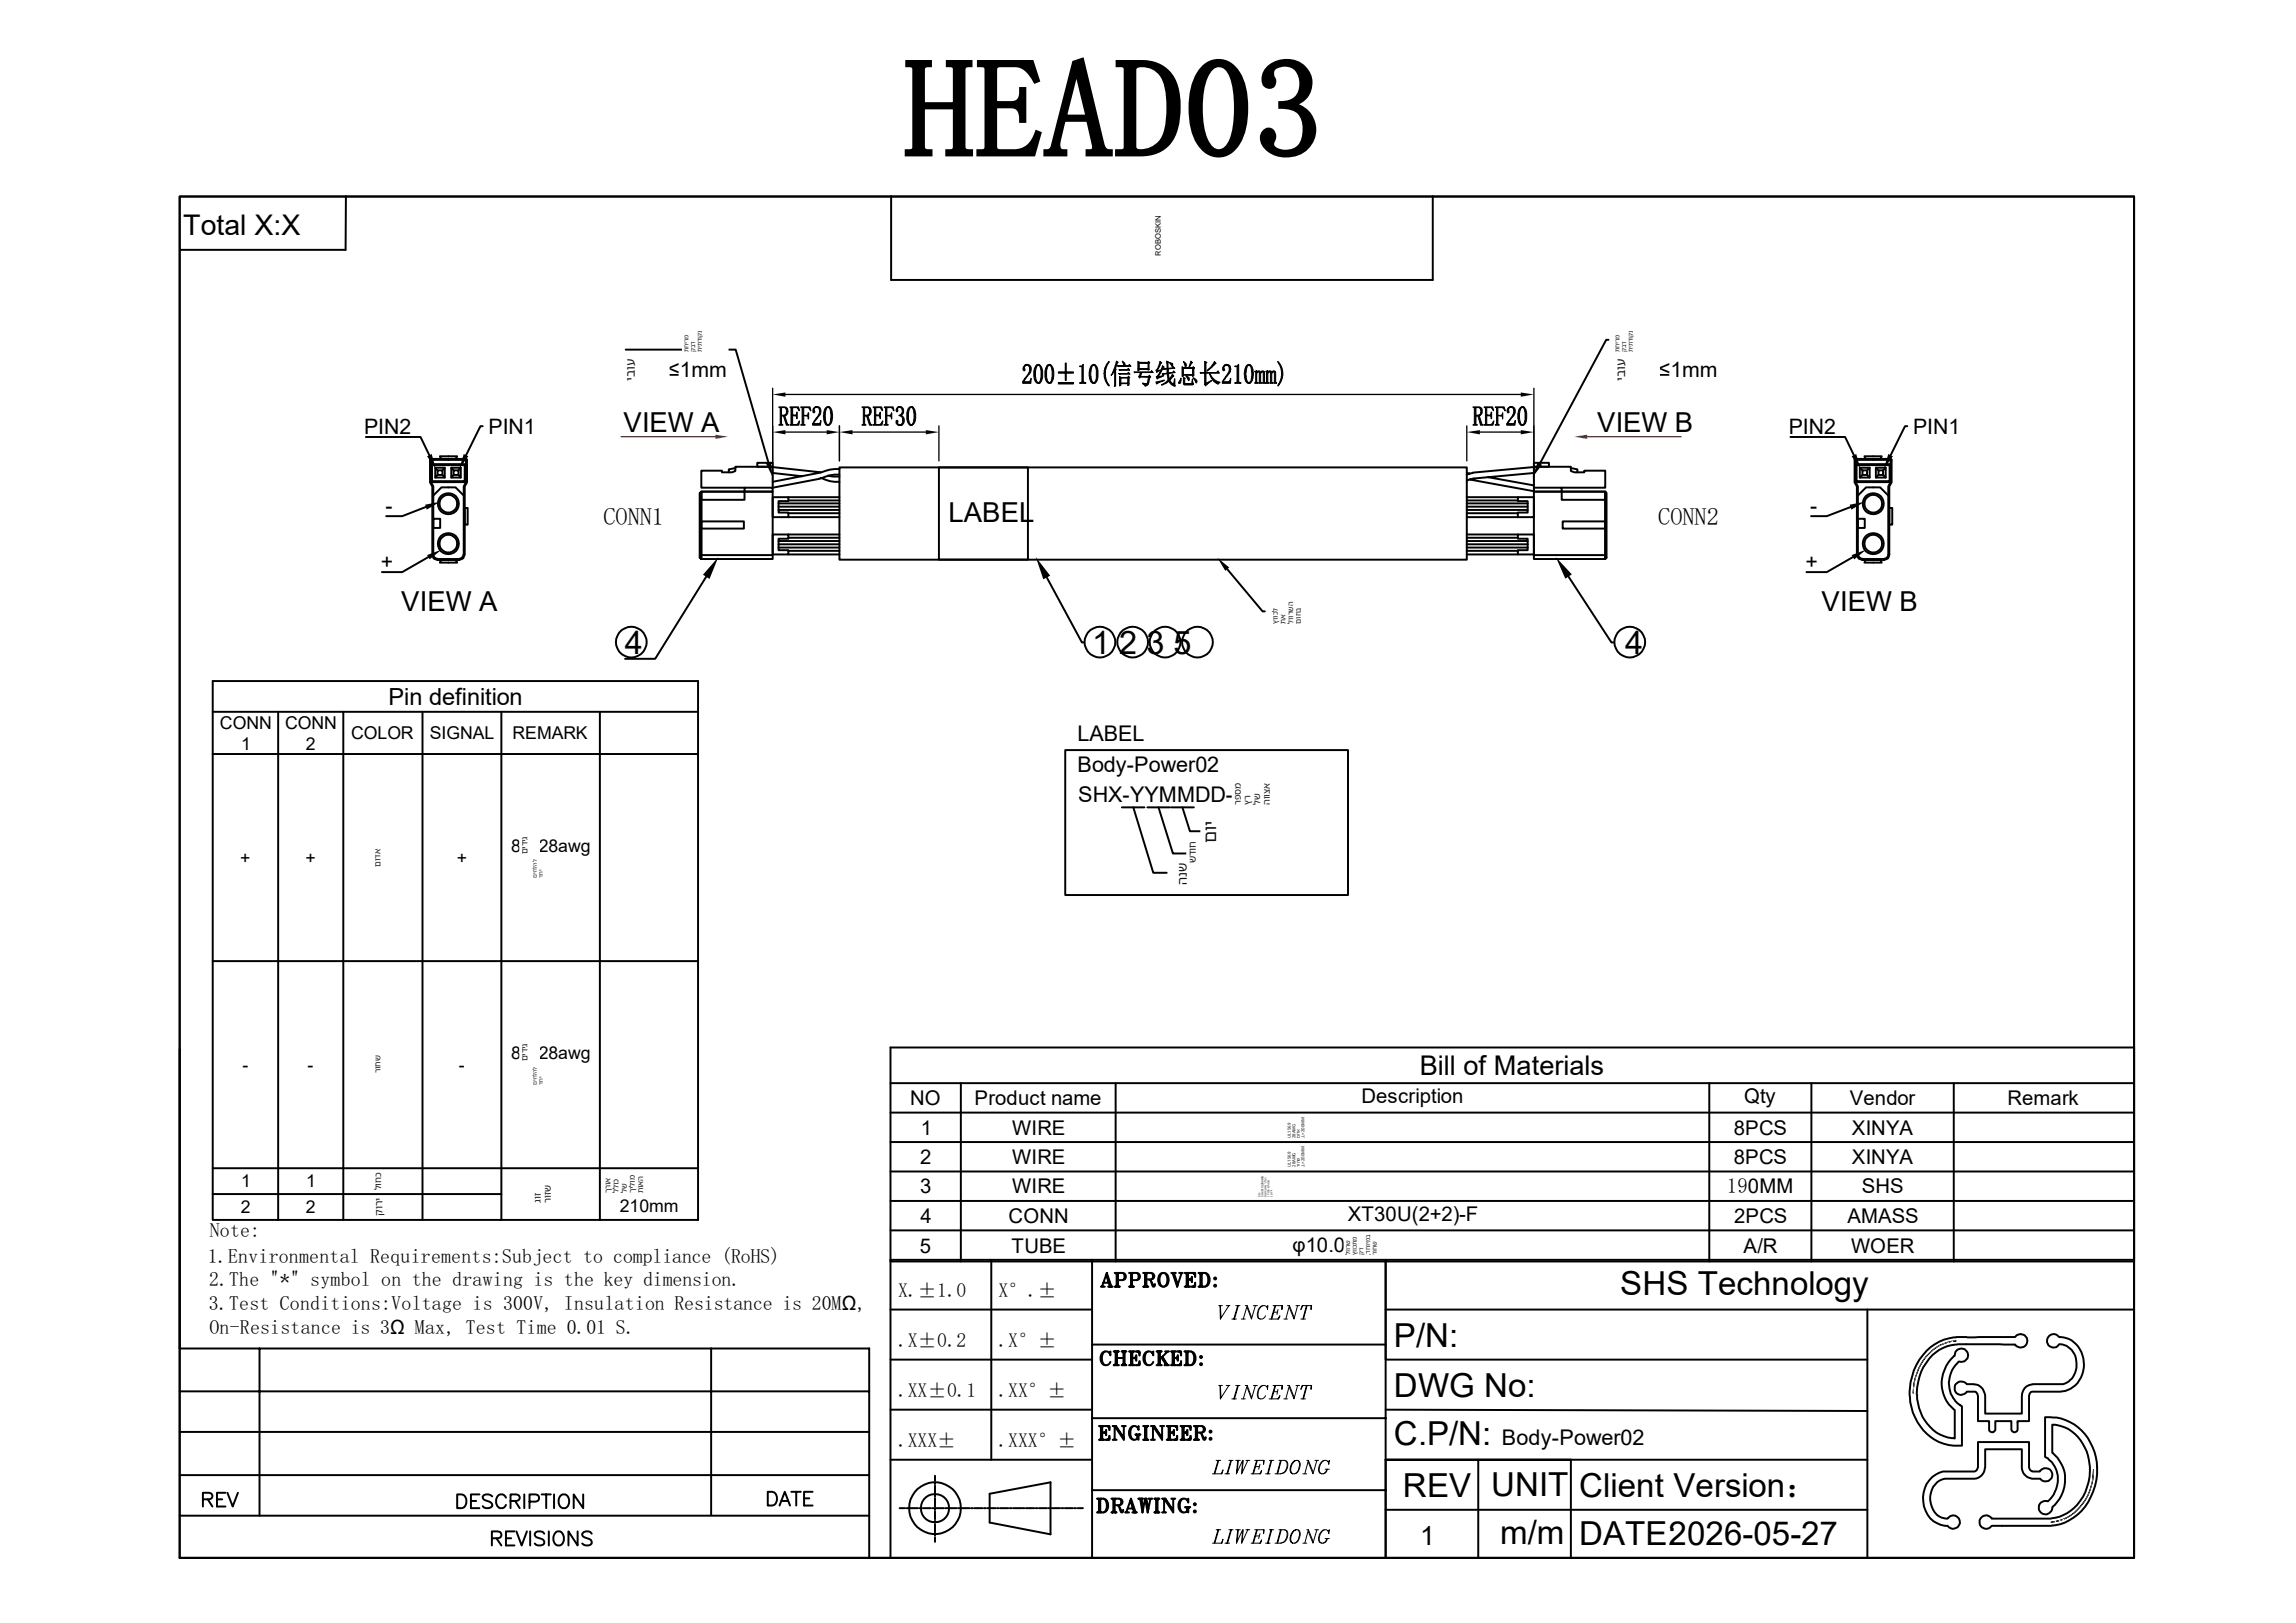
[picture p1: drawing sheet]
<svg xmlns="http://www.w3.org/2000/svg" width="297mm" height="210mm" viewBox="0 0 297 210" stroke-linecap="round" stroke-linejoin="round" font-family="sans-serif">
<defs><g id="words">
<text font-size="17.9" x="117" y="20.3">HEAD03</text>
<g font-size="4.3">
<text x="209.6" y="167.6">SHS Technology</text>
<text x="180.3" y="174.2">P/N:</text>
<text x="180.3" y="180.7">DWG No:</text>
<text x="180.3" y="187">C.P/N:</text>
<text x="181.5" y="193.7">REV</text>
<text x="192.9" y="193.6">UNIT</text>
<text x="204.3" y="193.7">Client Version：</text>
<text x="194.1" y="199.8">m/m</text>
<text x="204.3" y="200">DATE:2026-05-27</text>
</g>
<g font-size="4.2">
<text x="80.8" y="84.6">4</text>
<text x="141.3" y="84.7">1</text>
<text x="144.8" y="84.7">2</text>
<text x="148.3" y="84.7">3</text>
<text x="151.8" y="84.7">5</text>
<text x="210.2" y="84.6">4</text>
</g>
<text font-size="3.7" x="23.7" y="30.4">Total X:X</text>
<g font-size="3.6">
<text x="80.6" y="55.9">VIEW A</text>
<text x="206.6" y="55.9">VIEW B</text>
<text x="122.7" y="67.6">LABEL</text>
<text x="51.9" y="79.1">VIEW A</text>
<text x="235.6" y="79.1">VIEW B</text>
</g>
<text font-size="3.5" x="183.6" y="139.1">Bill of Materials</text>
<text font-size="3.4" x="183.7" y="199.9">1</text>
<g font-size="3.1">
<text x="78.1" y="67.9">CONN1</text>
<text x="214.5" y="67.9">CONN2</text>
</g>
<text font-size="3" x="50.2" y="91.2">Pin definition</text>
<g font-size="2.8">
<text x="86.4" y="48.8">≤1mm</text>
<text x="214.5" y="48.8">≤1mm</text>
<text x="47.1" y="56.2">PIN2</text>
<text x="63.2" y="56.2">PIN1</text>
<text x="231.4" y="56.2">PIN2</text>
<text x="247.5" y="56.2">PIN1</text>
<text x="49.9" y="66.4">-</text>
<text x="234.1" y="66.4">-</text>
<text x="49.3" y="73.6">+</text>
<text x="233.6" y="73.6">+</text>
<text x="139.4" y="95.9">LABEL</text>
<text x="139.4" y="99.9">Body-Power02</text>
<text x="139.4" y="103.8">SHX-YYMMDD-</text>
<text x="194.3" y="187">Body-Power02</text>
</g>
<text font-size="2.7" x="223.4" y="154.4">190MM</text>
<g font-size="2.6">
<text x="117.7" y="143">NO</text>
<text x="126.1" y="143">Product name</text>
<text x="176.1" y="142.7">Description</text>
<text x="225.6" y="142.7">Qty</text>
<text x="239.3" y="143">Vendor</text>
<text x="259.7" y="143">Remark</text>
<text x="119.1" y="146.8">1</text>
<text x="130.9" y="146.8">WIRE</text>
<text x="224.3" y="146.8">8PCS</text>
<text x="239.6" y="146.8">XINYA</text>
<text x="119" y="150.6">2</text>
<text x="119" y="154.4">3</text>
<text x="130.9" y="150.6">WIRE</text>
<text x="130.9" y="154.4">WIRE</text>
<text x="224.3" y="150.6">8PCS</text>
<text x="239.6" y="150.6">XINYA</text>
<text x="240.8" y="154.4">SHS</text>
<text x="27.1" y="160.1">Note:</text>
<text x="119.1" y="158.2">4</text>
<text x="130.5" y="158.2">CONN</text>
<text x="174.3" y="158">XT30U(2+2)-F</text>
<text x="224.3" y="158.2">2PCS</text>
<text x="239" y="158.2">AMASS</text>
<text x="26.9" y="163.4">1.Environmental Requirements:Subject to compliance (RoHS)</text>
<text x="27.1" y="166.4">2.The &quot;*&quot; symbol on the drawing is the key dimension.</text>
<text x="119" y="162.1">5</text>
<text x="130.9" y="162.1">TUBE</text>
<text x="167.2" y="162">φ10.0</text>
<text x="225.6" y="162.1">A/R</text>
<text x="239.4" y="162.1">WOER</text>
<text x="27" y="169.5">3.Test Conditions:Voltage is 300V, Insulation Resistance is 20MΩ,</text>
<text x="27.1" y="172.6">On-Resistance is 3Ω Max, Test Time 0.01 S.</text>
</g>
<g font-size="2.5">
<text x="116.2" y="167.8">X.±1.0</text>
<text x="129.2" y="167.8">X°.±</text>
<text x="116.2" y="174.3">.X±0.2</text>
<text x="129.2" y="174.3">.X°±</text>
<text x="116.2" y="180.7">.XX±0.1</text>
<text x="129.2" y="180.7">.XX°±</text>
<text x="116.2" y="187.2">.XXX±</text>
<text x="129.2" y="187.2">.XXX°±</text>
</g>
<g font-size="2.3">
<text x="28.4" y="94.3">CONN</text>
<text x="36.9" y="94.3">CONN</text>
<text x="45.4" y="95.6">COLOR</text>
<text x="55.6" y="95.6">SIGNAL</text>
<text x="66.3" y="95.6">REMARK</text>
<text x="31.2" y="97">1</text>
<text x="39.6" y="97">2</text>
<text x="31.1" y="111.7">+</text>
<text x="39.5" y="111.7">+</text>
<text x="59.1" y="111.7">+</text>
<text x="66.1" y="110.2">8</text>
<text x="69.7" y="110.2">28awg</text>
<text x="66.1" y="137">8</text>
<text x="69.7" y="137">28awg</text>
<text x="31.4" y="138.5">-</text>
<text x="39.8" y="138.5">-</text>
<text x="59.4" y="138.5">-</text>
<text x="31.2" y="153.6">1</text>
<text x="39.6" y="153.6">1</text>
<text x="31.2" y="157">2</text>
<text x="39.6" y="157">2</text>
<text x="80.2" y="156.8">210mm</text>
</g>
<text font-size="2.3" fill="#111" x="157.3" y="109.1" transform="rotate(-90 157.3 109.1)">םוי</text>
<text font-size="1.7" fill="#111" x="153.5" y="114.5" transform="rotate(-90 153.5 114.5)">הנש</text>
<g font-size="1.6" fill="#111">
<text x="82.1" y="49.2" transform="rotate(-90 82.1 49.2)">יבוע</text>
<text x="210.2" y="49.2" transform="rotate(-90 210.2 49.2)">יבוע</text>
</g>
<g font-size="1.3" fill="#111">
<text x="154.7" y="111.7" transform="rotate(-90 154.7 111.7)">שדוח</text>
<text x="49.5" y="157.3" transform="rotate(-90 49.5 157.3)">קורי</text>
</g>
<g font-size="1.2" fill="#111">
<text x="160.5" y="104.2" transform="rotate(-90 160.5 104.2)">רפסמ</text>
<text x="161.7" y="104.2" transform="rotate(-90 161.7 104.2)">ץר</text>
<text x="163" y="104.2" transform="rotate(-90 163 104.2)">לש</text>
<text x="164.2" y="104.2" transform="rotate(-90 164.2 104.2)">הווצא</text>
<text x="49.3" y="154" transform="rotate(-90 49.3 154)">לוחכ</text>
<text x="69.9" y="155.6" transform="rotate(-90 69.9 155.6)">גוז</text>
<text x="71.2" y="155.6" transform="rotate(-90 71.2 155.6)">רוזש</text>
</g>
<g font-size="1.1" fill="#111">
<text x="49.2" y="112.2" transform="rotate(-90 49.2 112.2)">םודא</text>
<text x="68.3" y="110.5" transform="rotate(-90 68.3 110.5)">םידיג</text>
<text x="68.3" y="137.3" transform="rotate(-90 68.3 137.3)">םידיג</text>
<text x="49.2" y="138.9" transform="rotate(-90 49.2 138.9)">רוחש</text>
</g>
<text font-size="1" x="150.2" y="33.1" transform="rotate(-90 150.2 33.1)">ROBOSKIN</text>
<g font-size="1" fill="#111">
<text x="79" y="154.4" transform="rotate(-90 79 154.4)">ךרוא</text>
<text x="80" y="154.4" transform="rotate(-90 80 154.4)">ללוכ</text>
<text x="81.1" y="154.4" transform="rotate(-90 81.1 154.4)">לש</text>
<text x="82.1" y="154.4" transform="rotate(-90 82.1 154.4)">ךילומ</text>
<text x="83.2" y="154.4" transform="rotate(-90 83.2 154.4)">תואה</text>
</g>
<g font-size=".9" fill="#111">
<text x="165.3" y="80.7" transform="rotate(-90 165.3 80.7)">ץווכל</text>
<text x="166.3" y="80.7" transform="rotate(-90 166.3 80.7)">תא</text>
<text x="167.3" y="80.7" transform="rotate(-90 167.3 80.7)">לוורשה</text>
<text x="168.3" y="80.7" transform="rotate(-90 168.3 80.7)">םוחב</text>
</g>
<g font-size=".8" fill="#111">
<text x="89.1" y="45.6" transform="rotate(-90 89.1 45.6)">תחירמ</text>
<text x="89.9" y="45.6" transform="rotate(-90 89.9 45.6)">קבד</text>
<text x="90.8" y="45.6" transform="rotate(-90 90.8 45.6)">תיתדוקנ</text>
<text x="209.5" y="45.6" transform="rotate(-90 209.5 45.6)">תחירמ</text>
<text x="210.4" y="45.6" transform="rotate(-90 210.4 45.6)">קבד</text>
<text x="211.2" y="45.6" transform="rotate(-90 211.2 45.6)">תיתדוקנ</text>
<text x="174.7" y="162.4" transform="rotate(-90 174.7 162.4)">לוורש</text>
<text x="175.5" y="162.4" transform="rotate(-90 175.5 162.4)">ץווכתמ</text>
<text x="176.4" y="162.4" transform="rotate(-90 176.4 162.4)">קד</text>
<text x="177.3" y="162.4" transform="rotate(-90 177.3 162.4)">,</text>
<text x="177.3" y="162.2" transform="rotate(-90 177.3 162.2)">דחוימב</text>
<text x="178.1" y="162.4" transform="rotate(-90 178.1 162.4)">רוחש</text>
</g>
<g font-size=".7" fill="#111">
<text x="69.5" y="113.6" transform="rotate(-90 69.5 113.6)">םיחלהל</text>
<text x="70.2" y="113.6" transform="rotate(-90 70.2 113.6)">דחי</text>
<text x="69.5" y="140.3" transform="rotate(-90 69.5 140.3)">םיחלהל</text>
<text x="70.2" y="140.3" transform="rotate(-90 70.2 140.3)">דחי</text>
</g>
<g font-size=".6" fill="#111">
<text x="167" y="147.3" transform="rotate(-90 167 147.3)">UL1569</text>
<text x="167.6" y="147.3" transform="rotate(-90 167.6 147.3)">28AWG</text>
<text x="168.2" y="147.3" transform="rotate(-90 168.2 147.3)">םודא</text>
<text x="168.7" y="147.3" transform="rotate(-90 168.7 147.3)">,L=200MM</text>
<text x="167" y="151" transform="rotate(-90 167 151)">UL1569</text>
<text x="167.6" y="151" transform="rotate(-90 167.6 151)">28AWG</text>
<text x="168.2" y="151" transform="rotate(-90 168.2 151)">רוחש</text>
<text x="168.7" y="151" transform="rotate(-90 168.7 151)">,L=200MM</text>
</g>
<g font-size=".4" fill="#111">
<text x="163" y="154.8" transform="rotate(-90 163 154.8)">SR-</text>
<text x="163.4" y="154.8" transform="rotate(-90 163.4 154.8)">SHX010(28AWG</text>
<text x="163.8" y="154.8" transform="rotate(-90 163.8 154.8)">תוגוזב תשר לבכ</text>
<text x="164.2" y="154.8" transform="rotate(-90 164.2 154.8)">/ לוחכ םירוזש</text>
<text x="164.6" y="154.8" transform="rotate(-90 164.6 154.8)">( קורי</text>
</g>
</g></defs>
<g fill="none" stroke="#000" stroke-width=".25">
<path d="M23.2 25.4h252.9v176.2h-252.9zM44.7 25.4v6.9h-21.3M115.3 25.4v10.8M185.3 25.4v10.8M47.3 56.5h7.1l1.1 2.4M57.1 59.4l-.2-.4h2.2l-.1 .4M62.4 55.1h-.3l-1.8 3.8M98 59.9h1.9v.5h-1.9zM55.1 65.6l-3.1 1.2h-2M55.4 72.1l-3.4 1.9h-2.6M55.8 60.1h4.5v2.3h-4.5zM55.8 60.1l.1 .1v2.1h4.2v-2.1h-4.2"/>
<path d="M55.9 62.3l-.1 .1M56 67.1h.9v1.2h-.9zM56 64.1l1.1-1h1.8l1.1 1M56.3 60.5h1.2v1.3h-1.2zM56.3 60.5l.3 .4M56.6 72.5h2.8M56.6 72.3h2.8M56.6 60.9h.6v.6h-.6zM56.6 61.5l-.3 .3M57.1 72.5l-.2 .3h2.2l-.1-.3M57.2 61.5l.3 .3M57.5 60.5l-.3 .4"/>
<path d="M58.4 60.5h1.2v1.3h-1.2zM58.4 60.5l.3 .4M58.7 60.9h.6v.6h-.6zM58.7 61.5l-.3 .3M59.3 61.5l.3 .3M59.6 60.5l-.3 .4M59.9 71.8a.6 .6 0 0 1-.5 .5M60 71.8v-8.9l.3-.5v-2.9h-4.5v2.9l.2 .5v8.9a.6 .6 0 0 0 .6 .5M60.1 71.8l-.1 .2a.52 .52 0 0 1-.6 .4M60.1 65.7h.4v2.2h-.4zM60.1 71.8v-8.9l.3-.5v-2.9l-.1-.1h-4.6l-.1 .1v2.9l.3 .5 .1 9.1a.52 .52 0 0 0 .6 .4M60.1 62.3l.2 .1"/>
<path d="M60.3 60.1l-.2 .1M90.5 63.8v8.4l.2 .1v-8.7h9.2v8.7h-9.2v-8.7zM90.7 67.5h5.5v.9h-5.5zM90.7 63.6h5.6v1.1h-5.6zM90.7 71.8h9.2M95.1 60.6l-.8 .1v.4M96.3 63.1h3.6v.5h-3.6zM96.3 63.1h-5.6v-2.2h2.7v.2h1.3l.4-.2v-.5h4.8v2.7M99.9 64.3h2.1v.5h-1.3v1.5h1.3v.6h-2.1zM99.9 69.2h2.1v.5h-1.3v1.5h1.3v.5h-2.1zM23.2 174.5h89.2v27.1M33.6 174.5v21.6"/>
<path d="M92 174.5v21.5M115.2 175.9h26.1M115.2 169.4h26.1M128.2 163v25.9M141.3 163v38.6M141.3 174h37.9M142.4 166.5h.5M142.5 166.5l.1-.1 .1 .1M142.6 166.4l.6-1.7 .6 1.8M142.6 175.1a1.16 1.16 0 0 0 0 1.3M142.7 166h.8M143 174.9a1.11 1.11 0 0 0 0 1.7"/>
<path d="M143.1 165l.5 1.5M143.2 165l.5 1.5M143.3 166.5h.6M143.6 175.1v-.2v.5a.64 .64 0 0 0-.7-.5 .64 .64 0 0 0-.5 .6 .78 .78 0 0 0 .1 .9 .78 .78 0 0 0 .9 .2l.2-.4M143.6 166.4l-.2 .1M143.6 166.3l-.1 .2M143.7 166.3l.1 .2M144.1 174.9h.6M144.1 176.6h.6M144.1 174.9h.2M144.2 164.7h1a.47 .47 0 0 1 .4 .5 .47 .47 0 0 1-.4 .4h-.6M144.2 166.5h.7"/>
<path d="M144.2 174.9l.1 .1M144.3 164.7l.1 .1M144.3 174.9v1.7M144.3 176.6h-.2M144.3 176.5l-.1 .1M144.4 164.7v.2M144.4 174.9v1.7M144.4 164.7v1.8M144.4 166.4l-.1 .1M144.4 166.3v.2M144.5 174.9v1.7M144.5 175.7h.8"/>
<path d="M144.5 176.5l.1 .1M144.5 176.6h.2M144.5 164.8v1.6M144.6 174.9l-.1 .1M144.6 164.7v1.8M144.6 166.3l.1 .2M144.6 166.4l.2 .1M144.7 174.9h-.2M144.7 164.7l-.1 .2M144.8 164.7l-.2 .1M145.1 174.9h.6M145.1 176.6h.6"/>
<path d="M145.2 174.9h.1M145.2 164.7l.3 .3v.4l-.3 .2M145.2 174.9l.1 .1M145.3 174.9v1.7M145.3 176.6h-.1M145.3 176.5l-.1 .1M145.4 174.9v1.7M145.5 164.9v.1v.5M145.5 174.9v1.7M145.5 176.5v.1M145.5 176.6h.1M145.5 174.9v.1"/>
<path d="M145.6 174.9h-.1M146 174.9h1.4v.5l-.1-.5M146 176.6h1.4v-.5l-.1 .5M146 164.7h1a.47 .47 0 0 1 .5 .5 .47 .47 0 0 1-.5 .4h-.6M146 166.5h.7M146.1 174.9h.2M146.1 164.7l.2 .1M146.2 174.9l.1 .1M146.2 164.7l.1 .2M146.3 164.7v1.8M146.3 174.9v1.7M146.3 176.6h-.2"/>
<path d="M146.3 176.5l-.1 .1M146.3 166.4l-.2 .1M146.3 166.3l-.1 .2M146.3 164.8v1.6M146.4 174.9v1.7M146.4 164.7v1.8M146.4 166.3l.1 .2M146.4 166.4l.2 .1M146.5 175.7h.5M146.5 174.9v1.7M146.5 176.5l.1 .1M146.5 176.6h.1"/>
<path d="M146.5 164.7l-.1 .2M146.6 174.9l-.1 .1M146.6 164.7l-.2 .1M146.6 174.9h-.1M147 175.4v.6l-.1-.3zM147 175.5l-.2 .2 .2 .2M147 175.6l-.4 .1 .4 .1M147 174.9h.4M147 164.7l.3 .3v.4l-.3 .2M147.2 174.9l.2 .1M147.2 174.9l.2 .2M147.3 164.9l.1 .1-.1 .5"/>
<path d="M147.4 176.6h-.4M147.4 176.5l-.2 .1M147.4 176.4l-.2 .2M147.9 164.7h1l.2 .1a.41 .41 0 0 1 0 .7l-.8 .1M147.9 166.5h.6M148 164.7l.1 .1M148 164.7l.1 .2M148.1 164.7v1.8M148.1 166.4l-.1 .1M148.1 166.3l-.1 .2M148.2 175.1a1.16 1.16 0 0 0 0 1.3M148.2 164.8v1.6"/>
<path d="M148.3 164.7v1.8M148.3 166.3l.1 .2M148.3 166.4l.2 .1M148.4 164.7l-.1 .2M148.5 164.7l-.2 .1M148.5 174.9a1.11 1.11 0 0 0 0 1.7M148.6 165.6a1.28 1.28 0 0 1 .5 .9h.2l.1-.4M148.8 165.6l.4 .7 .2-.1M148.9 164.7l.2 .3v.3l-.2 .3M149.1 166.1l.2 .3M149.1 175.1l.1-.2v.5a.64 .64 0 0 0-.7-.5 .64 .64 0 0 0-.6 .6 .78 .78 0 0 0 .2 .9 .78 .78 0 0 0 .8 .2l.3-.4M149.1 164.9l.1 .1-.1 .4"/>
<path d="M149.6 174.9h.7M149.6 176.6h.7M149.7 174.9h.2M149.8 174.9l.1 .1M149.9 174.9v1.7M149.9 176.6h-.2M149.9 176.5l-.1 .1M150 165a.67 .67 0 0 1 .8-.2 .67 .67 0 0 1 .4 .7 .75 .75 0 0 1-.2 .8 .75 .75 0 0 1-.8 .1 1.15 1.15 0 0 1-.2-1.4zM150 176.5l.1 .1M150 174.9v1.7M150 176.6h.2M150.1 165a1.16 1.16 0 0 0 0 1.2"/>
<path d="M150.1 174.9l-.1 .1M150.2 174.9h-.2M150.3 175.7l.6 .9M150.4 175.7l.6 .9M150.4 175.5l.6 1.1M150.4 164.7a1.11 1.11 0 0 0 0 1.8M150.6 164.7a1.11 1.11 0 0 1 0 1.8M150.6 176.6h.6M150.7 176.6l.2-.1 .2 .1M150.7 174.9h.5M150.9 174.9h.1h.1M150.9 165a1.16 1.16 0 0 1 0 1.2"/>
<path d="M151 174.9l-1 1M151.5 174.9h1.3v.5l-.1-.5M151.5 176.6h1.3v-.5l-.1 .5M151.5 164.7h.6M151.6 174.9h.1M151.6 164.7l.2 .2M151.6 174.9l.1 .1M151.7 174.9v1.7M151.7 176.6h-.1M151.7 176.5l-.1 .1M151.7 164.7l.6 1.8M151.8 164.7l.5 1.5v.3"/>
<path d="M151.8 174.9v1.7M151.8 175.7h.6M151.8 176.5l.1 .1M151.8 176.6h.2M151.8 164.7l.6 1.5M151.9 174.9l-.1 .1M151.9 164.7l-.1 .2M152 174.9h-.2M152 164.7l-.2 .1M152.4 175.4v.6l-.1-.3zM152.4 175.5l-.2 .2 .2 .2M152.4 175.6l-.4 .1 .4 .1"/>
<path d="M152.4 174.9h.4M152.5 174.9l.3 .1M152.5 164.7h.5M152.6 174.9l.2 .2M152.7 164.7l.1 .1 .1-.1M152.8 176.6h-.4M152.8 176.5l-.3 .1M152.8 176.4l-.2 .2M152.8 164.8l-.5 1.7M153.2 174.9h.9a.95 .95 0 0 1 .6 .9 .95 .95 0 0 1-.6 .8h-.9M153.2 164.7h1.4v.5l-.1-.5M153.2 166.5h1.4v-.5l-.1 .5"/>
<path d="M153.3 174.9h.2M153.3 164.7l.2 .1M153.4 174.9l.1 .1M153.4 164.7l.1 .2M153.5 174.9v1.7M153.5 176.6h-.2M153.5 176.5l-.1 .1M153.5 164.7v1.8M153.5 166.4l-.2 .1M153.5 166.3l-.1 .2M153.6 164.8v1.6M153.6 174.9v1.7"/>
<path d="M153.6 176.5l.1 .1M153.6 176.6h.2M153.7 164.7v1.8M153.7 165.6h.5M153.7 166.3l.1 .2M153.7 166.4l.1 .1M153.7 174.9l-.1 .1M153.8 164.7l-.1 .2M153.8 174.9h-.2M153.8 164.7l-.1 .1M154.1 174.9a1.11 1.11 0 0 1 0 1.7M154.2 165.2v.7l-.1-.3z"/>
<path d="M154.2 165.4l-.2 .2 .2 .1M154.2 165.5l-.4 .1h.4M154.2 164.7l.4 .1M154.3 164.7l.3 .2M154.4 175.1a1.16 1.16 0 0 1 0 1.3M154.4 164.7l.2 .3M154.6 166.4l-.4 .1M154.6 166.3l-.3 .2M154.6 166.2l-.2 .3M155 164.7h.9a.95 .95 0 0 1 .6 .9 .95 .95 0 0 1-.6 .9h-.9M155.1 164.7l.2 .1M155.2 164.7l.1 .2"/>
<path d="M155.2 175.5h.2l.1 .1-.2 .1zM155.2 176.5l.2-.1 .1 .2h-.2zM155.3 164.7v1.8M155.3 166.4l-.2 .1M155.3 166.3l-.1 .2M155.3 175.5l.1 .1zM155.3 176.5l.1 .1zM155.4 164.8v1.6M155.4 164.7v1.8M155.4 166.3l.1 .2M155.4 166.4l.2 .1M155.5 164.7l-.1 .2"/>
<path d="M155.6 164.7l-.2 .1M155.9 164.7a1.11 1.11 0 0 1 0 1.8M156.2 165a1.16 1.16 0 0 1 0 1.2M157.1 165.3l.2 .1-.1 .2-.1-.1zM157.1 165.4l.1 .1zM157.1 166.2l.2 .1-.1 .2-.1-.1zM157.1 166.3l.1 .1zM179.2 169.4h96.9M241.6 175.9h-62.4v-12.9v38.6M241.6 169.4v32.2M276.1 163h-160.9v38.6M23.2 190.9h89.2"/>
<path d="M23.2 185.3h89.2M23.2 196.1h89.2M23.2 180h89.2M26.2 194l1.1-.1a.41 .41 0 0 0 0-.7h-1.1v1.7M26.9 194l.6 .9M28.1 194h.6M29.2 193.2h-1.1v1.7h1.1M29.4 193.2l.7 1.7 .7-1.7M59.1 193.4h.6a.95 .95 0 0 1 .6 .9 .95 .95 0 0 1-.6 .8h-.6zM60.9 194.2h.7M62 193.4h-1.1v1.7h1.1M63.6 199h1.1a.45 .45 0 0 0 0-.8l-1.1-.1v1.9"/>
<path d="M63.7 193.6a.84 .84 0 0 0-1.3 0 .45 .45 0 0 0 .4 .5 1.04 1.04 0 0 1 .9 .5v.3a.84 .84 0 0 1-1.3 0M64.2 199l.7 1M65.4 193.8a.65 .65 0 0 0-.7-.4 .65 .65 0 0 0-.5 .6 .78 .78 0 0 0 .1 .9 .78 .78 0 0 0 .9 .2l.2-.4M65.4 199h.7M66 194.2l1.1-.1a.41 .41 0 0 0 0-.7h-1.1v1.7M66.5 198.1h-1.1v1.9h1.1M66.6 194.2l.6 .9M66.8 198.1l.7 1.9 .7-1.9M67.8 193.4v1.7M68.5 194.3h.8a.47 .47 0 0 0 .4-.5 .47 .47 0 0 0-.4-.4h-.8v1.7M68.6 198.1v1.9M70.1 193.4h1.1"/>
<path d="M70.4 198.4a.67 .67 0 0 0-.7-.3 .67 .67 0 0 0-.5 .5l.1 .3 .8 .2a.43 .43 0 0 1 .3 .3 .43 .43 0 0 1-.2 .5 .86 .86 0 0 1-1-.2M70.7 193.4v1.7M71 198.1v1.9M71.7 193.4v1.7M71.9 198.2l.2-.1a.9 .9 0 0 1 .8 1.4 .65 .65 0 0 1-.8 .5 .65 .65 0 0 1-.5-.7 1.24 1.24 0 0 1 .3-1.1zM72.6 193.4a.68 .68 0 0 1 1 .6 .78 .78 0 0 1-.2 .9 .78 .78 0 0 1-.8 .2 1.08 1.08 0 0 1 0-1.7zM74.7 198.1v1.9l-1.2-1.9v1.9M75.4 193.4v1.7l-1.2-1.7v1.7M76.5 198.4a.68 .68 0 0 0-.6-.3 .68 .68 0 0 0-.6 .5 1.04 1.04 0 0 0 .9 .5 .43 .43 0 0 1 .3 .3 .43 .43 0 0 1-.1 .5 .9 .9 0 0 1-1.1-.2M99.3 193h.6a.95 .95 0 0 1 .6 .9 .95 .95 0 0 1-.6 .9h-.6zM100.8 194.8l.7-1.8 .7 1.8M101.1 194.2h.8"/>
<path d="M102.4 193h1.2M103 193v1.8M104 193.9h.7M105.1 193h-1.1v1.8h1.1M115.2 188.9h26.1M115.2 182.4h26.1M116.4 195.1h.7M117.3 195.1h.2M117.7 195.1h1M119 195.1h.2M119.4 195.1h1M120.6 195.1h.2"/>
<path d="M120.9 191v.6M120.9 191.8v.2M120.9 192.2v1M120.9 193.4v.3M120.9 193.9v1M120.9 195.1v.3M120.9 195.6v1M120.9 196.8v.2M120.9 197.2v1.1M120.9 198.5v.2M120.9 198.9v.6M121 195.1h1.1"/>
<path d="M122.3 195.1h.2M122.7 195.1h1M124 195.1h.2M124.4 195.1h1M125.6 195.1h.2M126 195.1h1.1M127.3 195.1h.2M127.7 195.1h1.1M128 193.3l7.9-1.5v6.7l-7.9-1.5zM129 195.1h.2M129.4 195.1h1M130.6 195.1h.3"/>
<path d="M131.1 195.1h1M132.3 195.1h.2M132.7 195.1h1.1M134 195.1h.2M134.4 195.1h1M135.6 195.1h.2M136.1 195.1h1M137.3 195.1h.2M137.8 195.1h1M139 195.1h.2M139.4 195.1h.7M141.3 183.5h37.9"/>
<path d="M141.3 192.8h37.9M141.9 193.9h.8a.95 .95 0 0 1 .7 .9 .95 .95 0 0 1-.7 .9h-.8M142 193.9l.2 .1M142.1 193.9l.1 .2M142.2 184.5h1.3v.5l-.1-.5M142.2 186.3h1.3v-.5l-.1 .5M142.2 193.9v1.8M142.2 195.6l-.2 .1M142.2 195.5l-.1 .2M142.2 194v1.6M142.2 184.5l.2 .1M142.3 193.9v1.8"/>
<path d="M142.3 195.5l.1 .2M142.3 195.6l.2 .1M142.3 184.5l.1 .2M142.4 193.9l-.1 .2M142.4 184.5v1.8M142.4 186.2l-.2 .1M142.4 186.1l-.1 .2M142.5 193.9l-.2 .1M142.5 184.6v1.6M142.6 184.5v1.8M142.6 185.4h.5M142.6 186.1l.1 .2"/>
<path d="M142.6 186.2l.1 .1M142.7 184.5l-.1 .2M142.7 193.9a1.11 1.11 0 0 1 0 1.8M142.7 184.5l-.1 .1M143.1 194.2a1.16 1.16 0 0 1 0 1.2M143.1 185v.7l-.1-.3zM143.1 185.2l-.2 .2 .2 .1M143.1 185.3l-.4 .1h.4M143.1 184.5l.4 .1M143.3 184.5l.2 .2M143.3 184.5l.2 .3M143.5 186.2l-.4 .1"/>
<path d="M143.5 186.1l-.2 .2M143.5 186l-.2 .3M143.8 193.9h1l.2 .1a.41 .41 0 0 1 0 .7l-.8 .1M143.8 195.7h.6M143.8 193.9l.2 .1M143.9 193.9l.1 .2M143.9 184.5h.5l1 1.5M143.9 186.3h.5M144 186.3l.2-.1 .2 .1M144 193.9v1.8M144 195.6l-.2 .1M144 195.5l-.1 .2"/>
<path d="M144 184.5l.2 .1M144.1 194v1.6M144.2 193.9v1.8M144.2 195.5l.1 .2M144.2 195.6l.2 .1M144.3 193.9l-.1 .2M144.3 184.5l1 1.5M144.4 193.9l-.2 .1M144.5 194.8a1.28 1.28 0 0 1 .5 .9h.2l.1-.3M144.7 194.8l.4 .7 .2-.1M144.8 193.9l.2 .3v.3l-.2 .3M144.9 195.4l.3 .2"/>
<path d="M145 194.1l.1 .2-.1 .3M145.1 184.5h.5M145.2 184.5l.2 .1 .1-.1M145.4 184.6v1.7l-1.2-1.8v1.7M145.5 195.7h.5M145.6 195.7l.1-.1 .2 .1M145.7 195.6l.6-1.7 .6 1.8M145.9 195.2h.7M146.2 194.2l.5 1.5M146.3 184.8a1.16 1.16 0 0 0 0 1.2M146.3 194.2l.5 1.5M146.5 195.7h.6"/>
<path d="M146.6 184.5a1.11 1.11 0 0 0 0 1.8M146.7 195.6l-.1 .1M146.7 195.5l-.1 .2M146.8 195.5l.2 .2M146.9 185.6h.6M146.9 185.6l.2 .1M147 185.6l.1 .2M147.1 185.6v.5l-.1 .1M147.2 184.8l.1-.3v.5a.62 .62 0 0 0-.7-.5 .62 .62 0 0 0-.6 .7 .77 .77 0 0 0 .2 .8 .77 .77 0 0 0 .8 .2l.3 .1v-.7M147.2 185.7v.4M147.2 193.9h.7M147.3 193.9l.3 .1"/>
<path d="M147.4 185.6l-.1 .2M147.4 193.9l.2 .2M147.4 185.6l-.1 .1M147.5 193.9l.3 1.8M147.6 193.9l.2 1.8M147.7 193.9l.2 1.4 .2-1.4M147.7 193.9v.2M147.8 193.9l-.1 .1M147.9 195.3l-.1 .4M147.9 184.5h.6M147.9 186.3h.6M148 184.5l.1 .1"/>
<path d="M148 184.5l.1 .2M148.1 193.9h.2l.2 1.4 .3-1.3M148.1 193.9l.4 1.8M148.1 184.5v1.8M148.1 186.2l-.1 .1M148.1 186.1l-.1 .2M148.2 193.9l.3 1.8M148.2 184.6v1.6M148.3 184.5v1.8M148.3 186.1l.1 .2M148.3 186.2l.2 .1M148.4 184.5l-.1 .2"/>
<path d="M148.5 184.5l-.2 .1M148.5 195.3v.4M148.5 193.9h.6M148.6 193.9l.2 .1 .2-.1M148.9 184.5h.4l1 1.5M148.9 186.3h.5M149 186.3l.1-.1 .2 .1M149 184.5l.1 .1M149.2 184.5l1 1.5M149.3 195.7h.7M149.3 193.9h.7M149.4 193.9l.2 .1"/>
<path d="M149.5 193.9l.1 .2M149.6 193.9v1.8M149.6 195.6l-.2 .1M149.6 195.5l-.1 .2M149.6 194v1.6M149.7 193.9v1.8M149.7 195.5l.1 .2M149.7 195.6l.2 .1M149.8 193.9l-.1 .2M149.9 193.9l-.2 .1M150.1 184.5h.5M150.2 184.5l.1 .1 .2-.1"/>
<path d="M150.3 184.6v1.7l-1.2-1.8v1.7M150.3 195.7h.5M150.3 193.9h.4l1.1 1.5M150.4 195.7l.2-.1 .1 .1M150.4 193.9l.2 .1M150.7 193.9l1 1.5M150.9 184.5h1.4v.5l-.1-.5M150.9 186.3h1.4v-.5l-.1 .5M151 184.5l.2 .1M151.1 184.5l.1 .2M151.2 184.5v1.8M151.2 186.2l-.2 .1"/>
<path d="M151.2 186.1l-.1 .2M151.3 184.6v1.6M151.3 185.4h.5M151.3 186.2l.2 .1M151.3 184.5v1.8M151.3 186.1l.1 .2M151.4 184.5l-.1 .2M151.5 193.9h.5M151.5 184.5l-.2 .1M151.6 193.9l.2 .1 .1-.1M151.8 194v1.7l-1.2-1.8v1.7M151.8 185v.7v-.3z"/>
<path d="M151.8 185.2l-.1 .2 .1 .1M151.8 185.3l-.3 .1h.3M151.8 184.5l.5 .1M152 184.5l.3 .2M152.1 184.5l.2 .3M152.3 186.2l-.5 .1M152.3 186.1l-.3 .2M152.3 186l-.2 .3M152.7 194.2a1.16 1.16 0 0 0 0 1.2M152.7 184.5h1.3v.5l-.1-.5M152.7 186.3h1.3v-.5l-.1 .5M152.8 184.5l.2 .1"/>
<path d="M152.9 184.5l.1 .2M153 184.5v1.8M153 186.2l-.2 .1M153 186.1l-.1 .2M153 193.9a1.11 1.11 0 0 0 0 1.8M153 184.6v1.6M153.1 185.4h.5M153.1 184.5v1.8M153.1 186.1l.1 .2M153.1 186.2l.1 .1M153.2 184.5l-.1 .2M153.2 184.5l-.1 .1"/>
<path d="M153.3 195h.7M153.4 195l.1 .1M153.5 195v.2M153.5 195v.5v.1M153.6 185v.7l-.1-.3zM153.6 185.2l-.2 .2 .2 .1M153.6 185.3l-.4 .1h.4M153.6 184.5l.4 .1M153.6 194.2l.1-.3v.5a.64 .64 0 0 0-.7-.5 .64 .64 0 0 0-.6 .7 .78 .78 0 0 0 .2 .8 .78 .78 0 0 0 .9 .2l.2 .1v-.7M153.6 195.1v.4M153.8 184.5l.2 .2M153.8 195l-.1 .2"/>
<path d="M153.8 184.5l.2 .3M153.9 195l-.2 .1M154 186.2l-.4 .1M154 186.1l-.2 .2M154 186l-.2 .3M154.4 184.5h1l.3 .1a.41 .41 0 0 1 0 .7l-.8 .1M154.4 186.3h.7M154.5 194.5l.2 .1-.1 .2-.2-.1zM154.5 194.6l.1 .1zM154.5 195.4l.2 .1-.1 .2-.2-.1zM154.5 195.5l.1 .1zM154.5 184.5l.2 .1"/>
<path d="M154.6 184.5l.1 .2M154.7 184.5v1.8M154.7 186.2l-.2 .1M154.7 186.1l-.1 .2M154.8 184.6v1.6M154.9 184.5v1.8M154.9 186.1v.2M154.9 186.2l.1 .1M154.9 184.5v.2M155 184.5l-.1 .1M155.2 185.4a1.28 1.28 0 0 1 .5 .9h.2l.1-.3M155.4 185.4l.4 .7 .2-.1"/>
<path d="M155.4 184.5l.3 .3v.3l-.3 .3M155.6 186l.3 .2M155.7 184.7l.1 .2-.1 .3M156.5 185.1l.2 .1-.1 .2-.1-.1zM156.5 185.2l.1 .1zM156.5 186l.2 .1-.1 .2-.1-.1zM156.5 186.1l.1 .1zM179.2 195.4h62.4M179.2 182.4l62.4 .2M191.2 188.9v12.7M241.6 188.9h-62.4h24v12.7"/>
<circle cx="58" cy="70.3" r="1.36"/>
<circle cx="58" cy="65.2" r="1.36"/>
<circle cx="58" cy="70.3" r="1.15"/>
<circle cx="58" cy="65.2" r="1.15"/>
<circle cx="120.9" cy="195.1" r="1.83"/>
<circle cx="121" cy="195.1" r="3.3"/>
</g>
<path d="M55.2 59l.6-.3 .6 2zM60 58.7l.6 .3-1.2 1.7zM55 65.3l1.9-.4-1.7 1zM55.2 71.8l1.9-.7-1.5 1.3z" fill="#000"/>
<path d="M249.3 175.4a7.9 7.9 0 0 0-1.8 4.9 7.1 7.1 0 0 1 3.4-6.2 5 5 0 0 1 2.1-.6 5.2 5.2 0 0 0-3.7 1.9z" fill="none" stroke="#000" stroke-width=".13"/>
<g fill="#fff">
<path d="M252.5 173.6l.5-.1z"/>
<path d="M252.1 173.6h.4z"/>
<path d="M252 173.7l.1-.1z"/>
<path d="M251.5 173.8l.4-.1z"/>
<path d="M251.4 173.9l.1-.1z"/>
<path d="M251 174.1l.4-.2z"/>
<path d="M250.9 174.1h.1z"/>
<path d="M250.5 174.4l.4-.3z"/>
<path d="M250.4 174.4h.1z"/>
<path d="M250.1 174.7l.3-.3z"/>
<path d="M249.9 174.7h.2z"/>
<path d="M249.9 174.7l-.3 .3z"/>
<path d="M249.6 175l-.1 .2z"/>
<path d="M249.3 175.4l.2-.2z"/>
<path d="M249.3 175.4l-.2 .2z"/>
<path d="M249.1 175.6l-.2 .3z"/>
<path d="M248.9 175.9l-.1 .1z"/>
<path d="M248.8 176l-.3 .4z"/>
<path d="M248.5 176.4v.2z"/>
<path d="M248.5 176.6l-.3 .4z"/>
<path d="M248.2 177v.1z"/>
<path d="M248.2 177.1l-.3 .5z"/>
<path d="M248.2 177.1l-.2 .5z"/>
<path d="M247.9 177.6v.1z"/>
<path d="M247.9 177.7l-.1 .6z"/>
<path d="M247.7 178.3l-.1 .6z"/>
<path d="M247.6 178.9l-.1 .7z"/>
<path d="M247.5 179.6v.6z"/>
</g>
<path d="M253.3 182.7h.1" fill="none" stroke="#fff" stroke-width="2.1"/>
<path d="M249.2 174.8a6.7 6.7 0 0 1 5-1.8h6.4a.89 .89 0 0 1 1.3-.2 .89 .89 0 0 1 .1 1.2 .89 .89 0 0 1-1.3 .1v-.1l-6.2-.1a6.1 6.1 0 0 0-4.5 1.4 6.7 6.7 0 0 0-.7 8.9 4.7 4.7 0 0 0 3.6 1.9v-3.7a4.5 4.5 0 0 1 0-7 .86 .86 0 0 1 .9-.9 .86 .86 0 0 1 .8 1.1 .86 .86 0 0 1-1.2 .6 3.6 3.6 0 0 0 .1 5.6 .39 .39 0 0 1 .3 .6v4.6a5.7 5.7 0 0 1-6.1-3.6 6.9 6.9 0 0 1-.7-3 8.4 8.4 0 0 1 2.2-5.6zM253 179.1a.97 .97 0 0 1 1.5 0 2.19 2.19 0 0 1 2 .6 3.4 3.4 0 0 1 .3 2.1v1.1h4.7v-.7a6.1 6.1 0 0 1 .2-2.3 1.56 1.56 0 0 1 1.3-.8h2.8a2.31 2.31 0 0 0 2.8-2.4 2.41 2.41 0 0 0-2.2-2.8 .85 .85 0 0 1-1.3 .2 .85 .85 0 0 1 0-1.3 .85 .85 0 0 1 1.3 .2 3.3 3.3 0 0 1 3.2 3.6 3.4 3.4 0 0 1-4.1 3.5h-1.6a1.82 1.82 0 0 0-1.3 .1 2.18 2.18 0 0 0-.1 1.5v2.2h-1.5v.6a.55 .55 0 0 1-.5 .8 .54 .54 0 0 1-.3-.6v-.8h-2.1v.2a1.2 1.2 0 0 1-.2 1.2 .43 .43 0 0 1-.5-.1 .43 .43 0 0 1-.1-.4v-.9h-1.4v-2.4a1.8 1.8 0 0 0-.3-1.4h-1.1a.88 .88 0 0 1-1.3 .2 .88 .88 0 0 1-.2-1.2z" fill="none" stroke="#000" stroke-width=".25"/>
<path d="M270.8 190.1a6.9 6.9 0 0 1-3.8 6.5l-1.7 .4a5.7 5.7 0 0 0 4.5-3 7.4 7.4 0 0 0 1-3.9z" fill="none" stroke="#000" stroke-width=".13"/>
<g fill="#fff">
<path d="M270.8 190.2v.6z"/>
<path d="M270.8 190.9l-.1 .6z"/>
<path d="M270.7 191.5l-.1 .6z"/>
<path d="M270.6 192.2l-.3 .5z"/>
<path d="M270.6 192.2l-.2 .5z"/>
<path d="M270.3 192.7v.1z"/>
<path d="M270.3 192.8l-.2 .5z"/>
<path d="M270.3 192.8l-.1 .5z"/>
<path d="M270.1 193.3v.1z"/>
<path d="M270.1 193.4l-.3 .5z"/>
<path d="M270.1 193.4l-.2 .5z"/>
<path d="M269.8 193.9v.1z"/>
<path d="M269.8 194l-.3 .4z"/>
<path d="M269.8 194l-.2 .4z"/>
<path d="M269.5 194.4l-.1 .1z"/>
<path d="M269.5 194.4v.1z"/>
<path d="M269.4 194.5l-.2 .3z"/>
<path d="M269.2 194.8l-.2 .2z"/>
<path d="M269.2 194.8l-.1 .2z"/>
<path d="M269 195l-.2 .3z"/>
<path d="M268.6 195.4l.2-.1z"/>
<path d="M268.8 195.3l-.1 .1z"/>
<path d="M268.6 195.4l-.2 .3z"/>
<path d="M268.4 195.7l-.1 .1z"/>
<path d="M267.9 196l.4-.2z"/>
<path d="M267.9 196l-.1 .1z"/>
<path d="M267.4 196.3l.4-.2z"/>
<path d="M267.5 196.3l.3-.2z"/>
<path d="M267.3 196.4l.1-.1z"/>
<path d="M267.3 196.4l.2-.1z"/>
<path d="M266.9 196.6l.4-.2z"/>
<path d="M267 196.6l.3-.2z"/>
<path d="M266.9 196.6h.1z"/>
<path d="M266.4 196.7l.5-.1z"/>
<path d="M266.3 196.8l.1-.1z"/>
<path d="M265.9 196.9l.4-.1z"/>
<path d="M265.3 197l.5-.1z"/>
</g>
<path d="M265 187.7h.1" fill="none" stroke="#fff" stroke-width="2.1"/>
<g fill="none" stroke="#000" stroke-width=".25">
<path d="M23.2 25.4h252.9v176.2h-252.9zM115.3 36.2h70M198.4 59.9h2v.5h-2zM231.6 56.5h7.1l1.1 2.4M241.3 59.4l-.1-.4h2.2l-.2 .4M246.7 55.1h-.3l-1.8 3.8M196.3 64.3h2.1v2.6h-2.1v-.6h1.3v-1.5h-1.3zM196.3 69.2h2.1v2.5h-2.1v-.5h1.3v-1.5h-1.3zM198.4 63.1h3.6v.5h-3.6zM198.4 63.6h9.2v8.7l.2-.1v-8.4l-.2-.2v8.7h-9.2zM198.4 63.1v-2.7h4.8v.5l.5 .2h1.2v-.2h2.7v2.2h-5.6M198.4 71.8h9.2"/>
<path d="M202 63.6h5.6v1.1h-5.6zM202.1 67.5h5.5v.9h-5.5zM203.2 60.6l.8 .1v.4M239.4 65.6l-3.1 1.2h-2M239.7 72.1l-3.4 1.9h-2.6M240 60.1h4.6v2.3h-4.6zM240 60.1l.2 .1v2.1h4.2v-2.1h-4.2M240.2 62.3l-.2 .1M240.2 71.8v-8.9l-.3-.5v-2.9l.1-.1h4.6l.1 .1v2.9l-.3 .5-.1 9.1a.52 .52 0 0 1-.5 .4M240.2 71.8l.1 .2a.52 .52 0 0 0 .6 .4M240.3 67.1h.9v1.2h-.9zM240.3 71.8v-8.9l-.3-.5v-2.9h4.6v2.9l-.3 .5v8.9a.6 .6 0 0 1-.5 .5"/>
<path d="M240.3 64.1l1.1-1h1.8l1.1 1M240.4 71.8a.6 .6 0 0 0 .5 .5M240.6 60.5h1.3v1.3h-1.3zM240.6 60.5l.3 .4M240.9 72.5h2.9M240.9 72.3h2.9M240.9 60.9h.6v.6h-.6zM240.9 61.5l-.3 .3M241.3 72.5l-.1 .3h2.2l-.2-.3M241.5 61.5l.4 .3M241.9 60.5l-.4 .4M242.7 60.5h1.2v1.3h-1.2z"/>
<path d="M242.7 60.5l.3 .4M243 60.9h.6v.6h-.6zM243 61.5l-.3 .3M243.6 61.5l.3 .3M243.9 60.5l-.3 .4M244.4 65.7h.4v2.2h-.4zM244.4 62.3l.2 .1M244.6 60.1l-.2 .1M23.2 135.7v38.8M115.2 135.5h160.9v27.7h-160.9zM115.2 140.2h160.9M115.2 144h160.9"/>
<path d="M115.2 147.8h160.9M115.2 151.6h160.9M115.2 155.4h160.9M115.2 159.2h160.9M124.3 140.2v23M144.3 140.2v23M221.1 140.2v23M234.3 140.2v23M252.7 140.2v23M249.9 191.1a3.4 3.4 0 0 1 2.4-.7h2.2a1.67 1.67 0 0 0 1.2-.2 4.6 4.6 0 0 0 .2-2.2v-1.4h6.6v2.7a.83 .83 0 0 0 .5 1.1h.8a1.09 1.09 0 0 1 1.4-.3 .88 .88 0 0 1 0 1.4 .88 .88 0 0 1-1.3-.2h-.2a1.81 1.81 0 0 1-2.1-1.1l-.1-2.7h-4.7v1.9a1.63 1.63 0 0 1-2 1.9h-2.4a2.32 2.32 0 0 0-2.7 2.3 2.73 2.73 0 0 0 1.5 2.8l.3 .1a.42 .42 0 0 0 .6-.2 .85 .85 0 0 1 1.2 .2 .85 .85 0 0 1-.2 1.2 .85 .85 0 0 1-1.2-.3 3.2 3.2 0 0 1-3.1-3.1 3.8 3.8 0 0 1 1.1-3.2zM264.5 183.4a5.9 5.9 0 0 1 6.2 3.8 7.7 7.7 0 0 1-2.5 9.2 7 7 0 0 1-4.5 1h-5.2a1.18 1.18 0 0 0-1.3 .4 .88 .88 0 0 1-1.1-.5 .88 .88 0 0 1 .4-1.1 .88 .88 0 0 1 1.2 .3h6.2a5.8 5.8 0 0 0 6.3-4.7 6.5 6.5 0 0 0-2.7-6.9 3.8 3.8 0 0 0-2-.6v3.6a4.6 4.6 0 0 1 1.5 4.5 5 5 0 0 1-1.5 2.7 .88 .88 0 0 1-1 .8 .88 .88 0 0 1-.8-1.1 .88 .88 0 0 1 1.2-.5 3.6 3.6 0 0 0-.1-5.6l-.3-.2z"/>
<circle cx="242.3" cy="70.3" r="1.36"/>
<circle cx="242.3" cy="65.2" r="1.36"/>
<circle cx="242.3" cy="65.2" r="1.15"/>
<circle cx="242.3" cy="70.3" r="1.15"/>
</g>
<g fill="none" stroke="#000" stroke-width=".13">
<path d="M157.6 179.3h.5M157.6 168.9h.5M157.8 179.3l.1 1.7 1.1-1.7M157.8 168.9l.1 1.8 1.1-1.8M157.9 179.3v1.5M157.9 168.9v1.6M158.6 179.3h.5M158.6 168.9h.5M159.3 170.7h.6M159.9 179.3h.5M159.9 168.9h.5M160.1 179.3l-.5 1.7"/>
<path d="M160.1 168.9l-.5 1.8M160.2 179.3l-.5 1.7M160.2 168.9l-.5 1.8M160.6 170.7h.5M161.1 179.3h.2M161.1 168.9h.2M161.9 170.4l-.6-1.5-.5 1.8M162.1 179.3h.5M162.1 168.9h.5M162.4 179.3l-.5 1.7-.6-1.5M162.4 168.9l-.5 1.8-.6-1.5M163.4 179.3a1.23 1.23 0 0 0-.5 1.6l.1 .1"/>
<path d="M163.4 168.9a1.26 1.26 0 0 0-.5 1.7l.1 .1M163.9 179.4h.1v-.1v.5a.53 .53 0 0 0-.4-.6 .53 .53 0 0 0-.7 .3l-.1 .3a1.35 1.35 0 0 0 0 1.1 .61 .61 0 0 0 .9-.3M163.9 169.1h.1v-.2v.5a.53 .53 0 0 0-.4-.5 .53 .53 0 0 0-.7 .3l-.1 .2a1.35 1.35 0 0 0 0 1.2 .61 .61 0 0 0 .9-.4M164.2 170.7h1.2l.2-.5-.3 .5M164.7 179.3h1.2l-.1 .5v-.5M164.7 168.9h1.2l-.1 .5v-.5M164.8 169.8h.4M164.9 179.3l-.5 1.7M164.9 168.9l-.5 1.8M165 179.3l-.5 1.7M165 168.9l-.5 1.8M165.3 179.8l-.1 .6"/>
<path d="M165.3 169.4l-.1 .7M166.1 170.7h.4M166.5 179.3h.3M166.5 168.9h.3M167.4 170.4l-.6-1.5-.5 1.8M167.6 179.3h.5M167.6 168.9h.5M167.9 179.3l-.5 1.7-.6-1.5M167.9 168.9l-.5 1.8-.6-1.5M168.3 170.7h.6M168.5 179.3l-.2 .5 .1-.5h1.3l-.1 .5v-.5M168.5 168.9l-.2 .5 .1-.5h1.3l-.1 .5v-.5"/>
<path d="M169 179.3l-.5 1.7M169 168.9l-.5 1.8M169.1 179.3l-.5 1.7M169.1 168.9l-.5 1.8M156.8 199.7h1.3l.1-.5-.2 .5M156.8 190.7h1.3l.1-.5-.2 .5M157.3 197.9h.6M157.3 189h.6M157.6 197.9l-.5 1.8M157.6 189l-.5 1.7M158.5 199.7h.5M158.5 190.7h.5"/>
<path d="M159 197.9h.5M159 189h.5M159.2 197.9l-.5 1.8M159.2 189l-.5 1.7M159.3 197.9l-.5 1.8M159.3 189l-.5 1.7M159.3 181h.6M159.9 197.9h.5M159.9 189h.5M160.1 197.9l-.2 1.8 .8-1.8-.1 1.8 .8-1.8M160.1 189l-.2 1.7 .8-1.7-.1 1.7 .8-1.7M160.2 197.9l-.2 1.6"/>
<path d="M160.2 189l-.2 1.5M160.6 181h.5M160.8 197.9l-.1 1.6M160.8 189l-.1 1.5M161.2 197.9h.5M161.2 189h.5M161.8 199.7h1.3l.1-.5-.2 .5M161.8 190.7h1.3l.1-.4-.2 .4M161.9 180.7l-.6-1.4-.5 1.7M162.3 197.9h1.2l-.1 .5v-.5M162.3 189h1.2l-.1 .5v-.5M162.4 198.7h.5"/>
<path d="M162.4 189.8h.5M162.6 197.9l-.5 1.8M162.6 189l-.5 1.7M163 198.4l-.2 .7M163 189.5l-.2 .6M163.7 199.7h.6M163.7 190.7h.6M164.2 181h1.2l.2-.4-.3 .4M164.2 197.9h.6M164.2 189h.6M164.4 197.9l-.4 1.8M164.4 189l-.4 1.7"/>
<path d="M164.5 197.9l-.5 1.8M164.5 189l-.5 1.7M164.8 180.1h.4M165.4 197.9l1 .1a1.09 1.09 0 0 1-.7 1.7h-.8M165.4 189h1a1.09 1.09 0 0 1-.7 1.7h-.8M165.7 197.9l-.5 1.8M165.7 189l-.5 1.7M165.7 197.9l-.4 1.8M165.7 189l-.4 1.7M166.1 181h.4M166.2 197.9a.54 .54 0 0 1 .3 .8 1.04 1.04 0 0 1-.8 1M166.2 189a.54 .54 0 0 1 .3 .7 1.04 1.04 0 0 1-.8 1"/>
<path d="M167.4 180.7l-.6-1.4-.5 1.7M167.6 197.9a1.17 1.17 0 0 0-.6 1.7 .72 .72 0 0 0 1.1-.7 .72 .72 0 0 0-.2-1 1.07 1.07 0 0 0-.9 1.3l.2 .5M167.6 189a1.17 1.17 0 0 0-.6 1.6 .72 .72 0 0 0 1.1-.7 .72 .72 0 0 0-.2-.9 1.07 1.07 0 0 0-.9 1.3l.2 .4M167.9 197.9a1.3 1.3 0 0 1-.4 1.8M167.9 189a1.3 1.3 0 0 1-.4 1.7M168.3 181h.6M168.5 199.7h.5M168.5 190.7h.5M169 197.9h.2M169 189h.2M169.8 199.4l-.6-1.5-.4 1.8M169.8 190.4l-.6-1.4-.4 1.7"/>
<path d="M170.1 197.9h.5M170.1 189h.5M170.3 197.9l-.5 1.8-.6-1.5M170.3 189l-.5 1.7-.6-1.5M171.3 197.9a1.23 1.23 0 0 0-.5 1.7l.2 .1M171.3 189a1.23 1.23 0 0 0-.5 1.6l.2 .1M171.4 199.1h.6M171.4 190.1h.6M171.7 199.1l-.2 .3-.3 .3M171.7 190.1l-.2 .3-.3 .3M171.8 198.1l.2-.2-.1 .5a.51 .51 0 0 0-.4-.5 .51 .51 0 0 0-.6 .3 1.12 1.12 0 0 0-.2 1.4 .64 .64 0 0 0 1-.5M171.8 189.1l.2-.1-.1 .5a.51 .51 0 0 0-.4-.6 .51 .51 0 0 0-.6 .3 1.12 1.12 0 0 0-.2 1.4 .64 .64 0 0 0 1-.5"/>
</g>
<path d="M239.5 59l.6-.3 .6 2zM244.3 58.7l.6 .3-1.2 1.7zM239.3 65.3l1.9-.4-1.7 1zM239.5 71.8l1.9-.7-1.5 1.3z" fill="#000"/>
<path d="M92.5 56.2l1.7 .3-1.7 .3z" fill="#f00"/>
<path d="M80.3 56.5h12.2" fill="none" stroke="#f00" stroke-width=".17"/>
<path d="M203.6 56.5l1.7-.3v.6z" fill="#f00"/>
<path d="M205.3 56.5h12.2" fill="none" stroke="#f00" stroke-width=".17"/>
<g fill="none" stroke="#000" stroke-width=".25">
<path d="M80.9 45.2h14.3l4.2 14.6M208.1 44h-.3l-8.6 16M91.4 74.6l-6.6 10.6h-3.9M99.9 61.2l3.9 .4M99.9 60.4l6.3 .7M100.7 65.1h7.9M100.7 65.6h7.9M100.7 66h7.9M100.7 70h7.9M100.7 70.4h7.9M100.7 70.9h7.9M102 64.3h6.6"/>
<path d="M102 64.8h6.6M102 66.4h6.6M102 66.9h6.6M102 69.2h6.6M102 69.6h6.6M102 71.3h6.6M102 71.7h6.6M105.9 61.2l-6 1.1M106 62l-6.1 1.1M106.1 61.1l-.3 .1M106.2 61.9v-.1a4.3 4.3 0 0 0 2.4 .5M106.3 61.8l-.3 .1"/>
<path d="M107.1 61.5l.7 .2h.8M108.6 60.5h81.1v11.9h-81.1zM108.6 60.7a5.2 5.2 0 0 0-2.5 .5M108.6 61.4a4.8 4.8 0 0 0-2.3 .5M121.5 60.5h11.5v11.9h-11.5zM135.4 74.7l4.6 8.4h.2M158.7 73.6l4.6 5.5h.3M189.7 64.3h6.6M189.7 64.8h6.6M189.7 65.1h7.9M189.7 65.6h7.9M189.7 66h7.9"/>
<path d="M189.7 66.4h6.6M189.7 66.9h6.6M189.7 69.2h6.6M189.7 69.6h6.6M189.7 70h7.9M189.7 70.4h7.9M189.7 70.9h7.9M189.7 71.3h6.6M189.7 71.7h6.6M189.8 61.2h.3M190 61.3l-.3 .1M190.1 62l8.1 1.5"/>
<path d="M190.2 62l-.5 .2M190.5 61.2l-.5 .1M192.5 61.7l5.9 1.1M198.3 60.4l-7.8 .8M198.4 61.2l-7.8 .7-.4 .1M202.9 74.6l5.5 8.5h.4M27.5 88.1h62.8v69.7h-62.8zM27.5 92.1h62.8M27.5 97.6h62.8M36 92.1v65.7M44.4 92.1v65.7M54.7 92.1v65.7"/>
<path d="M64.9 92.1v65.7M77.6 92.1v65.7M137.8 97.1h36.6v18.7h-36.6zM145.1 104.5h2.9M146.6 104.5l2.6 8.4h1.7M148.4 104.5h2.9M149.9 104.5l1.8 5.9h1.8M151.5 104.5h2.9M153 104.5l.9 3.1h1.8M27.5 124.4h62.8M27.5 151.2h62.8M27.5 154.5h37.4"/>
<circle cx="81.7" cy="83.1" r="1.98"/>
<circle cx="142.3" cy="83.1" r="1.98"/>
<circle cx="146.5" cy="83.1" r="1.98"/>
<circle cx="150.7" cy="83.1" r="1.98"/>
<circle cx="154.9" cy="83.1" r="1.98"/>
<circle cx="210.8" cy="83.1" r="1.98"/>
</g>
<path d="M99.9 50.2v12.6M101.6 51h95.1M101.6 55.9h5.3M108.6 55.1v4.5M110.3 55.9h9.5M121.5 55.1v4.5M189.7 55.1v4.5M191.4 55.9h5.3M198.4 50.2v13.1" fill="none" stroke="#000" stroke-width=".17"/>
<g fill="#000">
<path d="M99.1 59.9l.6-.1 .2 1.9zM99.9 51l1.7-.2v.5zM99.9 55.9l1.7-.2v.5zM106.9 55.7l1.7 .2-1.7 .3zM108.6 55.9l1.7-.2v.5zM119.8 55.7l1.7 .2-1.7 .3zM189.7 55.9l1.7-.2v.5zM196.7 50.8l1.7 .2-1.7 .3zM196.7 55.7l1.7 .2-1.7 .3zM92.9 72.1l-1.1 2.8-.9-.5zM134 72.1l1.8 2.4-.8 .5zM157.5 72.2l1.5 1.2-.5 .5z"/>
<path d="M198.9 59.8l.6 .3-1.3 1.6zM201.3 72.1l2 2.2-.8 .6z"/>
<path d="M100.8 52.7h.5l-.2 .1v.9h.6l-.6 .1v1l.2 .2h-.5l.1-.2v-2z" fill-rule="evenodd"/>
<path d="M100.8 52.6h.6a.6 .6 0 0 1 .5 .5 .6 .6 0 0 1-.2 .6h-.6h.2a.54 .54 0 0 0 .4-.4 .54 .54 0 0 0-.3-.6h-.6z" fill-rule="evenodd"/>
<path d="M101.3 53.8h.2l.4 1 .1 .2h-.3z" fill-rule="evenodd"/>
<path d="M102.2 52.7h.8h-.4l-.1 .1v.9l.3 .1h-.3v1.1h.1h-.4h.1v-2.2z" fill-rule="evenodd"/>
<path d="M102.5 53.7h.3a.25 .25 0 0 0 .2-.4h.1v.9h-.1a.23 .23 0 0 0 .1-.3 .23 .23 0 0 0-.3-.1z" fill-rule="evenodd"/>
<path d="M102.2 52.6h1.1l.1 .5-.1 .1-.3-.5h-.8z" fill-rule="evenodd"/>
<path d="M102.2 54.9h.8l.4-.4-.1 .5h-1.1z" fill-rule="evenodd"/>
<path d="M103.7 52.7h.7h-.4v1l.3 .1h-.3v1.1h.1v.1h-.5v-.1h.2v-2.2z" fill-rule="evenodd"/>
<path d="M104 53.7h.4l.1-.3h.1v.8h-.1a.28 .28 0 0 0-.2-.4z" fill-rule="evenodd"/>
<path d="M103.6 52.6h1.2l.1 .6-.3-.4-1-.1z" fill-rule="evenodd"/>
<path d="M105.2 52.9l.2-.2h.3a.34 .34 0 0 0-.4 .2 .34 .34 0 0 0 .1 .4v.1a.18 .18 0 0 1-.3-.1 .18 .18 0 0 1 .1-.2z" fill-rule="evenodd"/>
<path d="M105.4 52.7a.51 .51 0 0 1 .6 0 .51 .51 0 0 1 .2 .6l-.1 .4-.8 1.1h-.2l.5-.8a.9 .9 0 0 0 .2-1.2z" fill-rule="evenodd"/>
<path d="M105.1 54.8h.9l.1-.4h.1l-.1 .6h-1z" fill-rule="evenodd"/>
<path d="M106.9 52.7l.1-.1 .4 .1h-.3a1.24 1.24 0 0 0-.4 1.1l.1 .1a.96 .96 0 0 0 .3 1h.3a.44 .44 0 0 1-.5 .1 .44 .44 0 0 1-.3-.4l-.1-.9a1.36 1.36 0 0 1 .4-1z" fill-rule="evenodd"/>
<path d="M107.1 52.7h.3a2.02 2.02 0 0 1 0 2.2h-.3a1.1 1.1 0 0 0 .4-1l-.1-.9-.2-.3z" fill-rule="evenodd"/>
<path d="M111.6 52.7h.5h-.2l-.1 .1v.9h.6l-.6 .1v1l.2 .2h-.5v-.1h.2v-2.2z" fill-rule="evenodd"/>
<path d="M111.5 52.6h.6a.6 .6 0 0 1 .6 .5 .6 .6 0 0 1-.3 .6h-.6h.3a.56 .56 0 0 0 .4-.4 .56 .56 0 0 0-.2-.6h-.8z" fill-rule="evenodd"/>
<path d="M112.1 53.8h.2l.3 1 .2 .1v.1h-.3z" fill-rule="evenodd"/>
<path d="M113 52.7h.7h-.4v.1v.9l.3 .1h-.3v1.1h.1h-.4l.1-.1v-2z" fill-rule="evenodd"/>
<path d="M113.3 53.7h.4l.1-.1 .1-.3v.9l-.2-.4z" fill-rule="evenodd"/>
<path d="M112.9 52.6h1.1l.2 .5-.1 .1-.3-.5h-.9z" fill-rule="evenodd"/>
<path d="M112.9 54.9h.9l.4-.4-.1 .5h-1.2z" fill-rule="evenodd"/>
<path d="M114.4 52.7h.7h-.3l-.1 .1v.9l.4 .1h-.4v1.1h.2v.1h-.6v-.1l.3-.1v-2z" fill-rule="evenodd"/>
<path d="M114.7 53.7h.5l.2-.3-.1 .8a.33 .33 0 0 0-.2-.4z" fill-rule="evenodd"/>
<path d="M114.4 52.6h1.1l.2 .6-.3-.4-1-.1z" fill-rule="evenodd"/>
<path d="M115.9 54.5l.1-.1a.27 .27 0 0 1 .1 .4l.3 .2h.3a.51 .51 0 0 1-.6 0 .51 .51 0 0 1-.2-.5z" fill-rule="evenodd"/>
<path d="M116 52.8l.1-.1h.3a.25 .25 0 0 0-.3 .1 .25 .25 0 0 0 .1 .3l-.1 .2-.1-.1z" fill-rule="evenodd"/>
<path d="M116.1 52.7a.57 .57 0 0 1 .8 .3 .57 .57 0 0 1-.4 .7 .74 .74 0 0 1 .2 1.3h-.3a.67 .67 0 0 0 .1-1.2h-.2v-.1a.53 .53 0 0 0 .4-.5 .53 .53 0 0 0-.3-.5z" fill-rule="evenodd"/>
<path d="M117.5 52.9l.3-.3 .3 .1h-.2a.99 .99 0 0 0-.4 1.1 1.1 1.1 0 0 0 .4 1.1h.2a.44 .44 0 0 1-.5 .1 .44 .44 0 0 1-.2-.4l-.1-1.2z" fill-rule="evenodd"/>
<path d="M117.9 52.7h.2a2.02 2.02 0 0 1 0 2.2h-.2h.1a2.51 2.51 0 0 0 0-2.2z" fill-rule="evenodd"/>
<path d="M132.5 47.3l.1-.1 .2 .1a.32 .32 0 0 0-.3 .2 .32 .32 0 0 0 .1 .3v.1a.2 .2 0 0 1-.3-.1 .2 .2 0 0 1 .1-.2z" fill-rule="evenodd"/>
<path d="M132.6 47.2a.6 .6 0 0 1 .7 .2 .6 .6 0 0 1 0 .7l-.8 1.2-.2 .1 .5-.7a.99 .99 0 0 0 .2-1.4z" fill-rule="evenodd"/>
<path d="M132.3 49.4h.8l.2-.1 .1-.3-.1 .6h-1z" fill-rule="evenodd"/>
<path d="M134 47.3l.3-.2 .2 .2h-.2a1.22 1.22 0 0 0-.4 1.2 1.18 1.18 0 0 0 .4 1h.3a.55 .55 0 0 1-.8-.5l-.1-.6a1.56 1.56 0 0 1 .3-1.1z" fill-rule="evenodd"/>
<path d="M134.3 47.3a.44 .44 0 0 1 .5 .4l.1 .4a2.07 2.07 0 0 1-.3 1.4h-.3a1.37 1.37 0 0 0 .4-1.3 .9 .9 0 0 0-.4-.9z" fill-rule="evenodd"/>
<path d="M135.4 47.4l.3-.3 .3 .2a.39 .39 0 0 0-.5 .4l-.1 .7a1.12 1.12 0 0 0 .4 1.1h.2a.55 .55 0 0 1-.8-.5v-1z" fill-rule="evenodd"/>
<path d="M135.8 47.3a.44 .44 0 0 1 .4 .4l.1 .7a1.53 1.53 0 0 1-.3 1.1h-.2a1.67 1.67 0 0 0 .3-1.4 .99 .99 0 0 0-.3-.8z" fill-rule="evenodd"/>
<path d="M137.8 47h.1v1.1h1v.2h-1v.9h-.1v-.9h-.9v-.2h.9z" fill-rule="evenodd"/>
<path d="M136.9 49.5h2v.2h-2z" fill-rule="evenodd"/>
<path d="M139.7 47.4h.2l.2-.3v2.2l.1 .1 .3 .1v.1h-.8v-.1h.1l.2-.1v-1.9l-.3-.1z" fill-rule="evenodd"/>
<path d="M141.1 47.4l.3-.3 .3 .2h-.2a.94 .94 0 0 0-.4 .9v.2a1.41 1.41 0 0 0 .4 1.1h.2a.5 .5 0 0 1-.5 0 .5 .5 0 0 1-.2-.5l-.1-.9z" fill-rule="evenodd"/>
<path d="M141.5 47.3h.2a2.24 2.24 0 0 1 .2 1.9l-.2 .3h-.2a1.14 1.14 0 0 0 .3-1.1v-.1a.96 .96 0 0 0-.3-1z" fill-rule="evenodd"/>
<path d="M143.4 46.8h.1l-.3 .6-.2 .9 .1 .8 .4 .8h-.1l-.4-.7-.2-.8 .1-.8z" fill-rule="evenodd"/>
<path d="M144.1 47.9h.1l-.4 .7z" fill-rule="evenodd"/>
<path d="M144.4 46.8l.3 .1-.4 .8 .1 .1-.1 .1v2l-.2 .1 .1-2.1h-.1z" fill-rule="evenodd"/>
<path d="M144.8 48.7l.2 .1h-.2z" fill-rule="evenodd"/>
<path d="M145.2 46.8l.2 .1a.2 .2 0 0 1 .1 .2 .2 .2 0 0 1-.1 .2z" fill-rule="evenodd"/>
<path d="M144.8 48.8h1.1l.1-.1 .1 .1-.2 .1h-.9v.7h-.2z" fill-rule="evenodd"/>
<path d="M144.7 48.3h1.1l.2-.1 .2 .2-1.4 .1z" fill-rule="evenodd"/>
<path d="M144.7 47.8h1.1l.2-.1 .1 .2h-1.3z" fill-rule="evenodd"/>
<path d="M145.9 49.6h.1v.2l-.1 .1z" fill-rule="evenodd"/>
<path d="M144.5 47.3h1.5l.1-.2 .2 .3h-1.6z" fill-rule="evenodd"/>
<path d="M144.8 49.6h1.1v-.7l.2-.1-.1 .1v.7h-1v.3h-.2z" fill-rule="evenodd"/>
<path d="M147.2 47.8h1.3h-1.1v.1l-.2 .1z" fill-rule="evenodd"/>
<path d="M147.2 46.9l1.3 .1h-1.1v.7h-.2z" fill-rule="evenodd"/>
<path d="M147.2 46.8l.2 .1h1.3l-.1 .1 .1 .8-.2 .1v-.1h-1.3v-.1h1.3v-.7l-1.3-.1z" fill-rule="evenodd"/>
<path d="M147.5 48.2h.2l-.2 .5 1.3 .1h-1.3l-.1 .1-.1-.2 .1-.2z" fill-rule="evenodd"/>
<path d="M147.8 49.6h.5l-.4 .1z" fill-rule="evenodd"/>
<path d="M147.4 46.9h1.1l.1-.1 .1 .1z" fill-rule="evenodd"/>
<path d="M147.5 48.7h1l.2-.2 .1 .3z" fill-rule="evenodd"/>
<path d="M148.5 48.8h.3l-.1 .1a1.23 1.23 0 0 1-.4 1 .21 .21 0 0 1-.2 0 .21 .21 0 0 1-.1-.2h-.1l.4-.1a.47 .47 0 0 0 .2-.6z" fill-rule="evenodd"/>
<path d="M146.7 48.1h2.1l.2-.2 .2 .3h-2.4z" fill-rule="evenodd"/>
<path d="M150 46.8l.3 .1-.6 1h.5l-.5 .2-.1 .1-.1-.3 .3-.4z" fill-rule="evenodd"/>
<path d="M149.7 47.9h.5l.2-.6 .2 .2-.8 1.3h.4l-.5 .2-.1-.2 .2-.2 .4-.7z" fill-rule="evenodd"/>
<path d="M149.8 48.8l.7-.2-.2 .2z" fill-rule="evenodd"/>
<path d="M149.5 49.4l1.1-.2-1 .5z" fill-rule="evenodd"/>
<path d="M150.9 46.7l.3 .1-.1 .1v.8h-.1z" fill-rule="evenodd"/>
<path d="M151 48.4l.1-.1 .1 .1 .1 .6h-.2z" fill-rule="evenodd"/>
<path d="M151 47.7h.1v.5l-.1 .1z" fill-rule="evenodd"/>
<path d="M151.3 46.9h.1a.26 .26 0 0 1 .3 .2 .26 .26 0 0 1-.1 .3z" fill-rule="evenodd"/>
<path d="M151.2 49.3h.2l.4 .4h-.3z" fill-rule="evenodd"/>
<path d="M150.2 49.8l.3-.1 .6-.5v-.2l.2-.1 .3-.5 .2 .3-.5 .5 .1 .1-.9 .5-.2 .1z" fill-rule="evenodd"/>
<path d="M150.5 47.7l1.1-.1 .1-.2 .3 .3-1.4 .1z" fill-rule="evenodd"/>
<path d="M150.3 48.4l1.4-.2 .1-.2 .2 .2-1.5 .2v.1z" fill-rule="evenodd"/>
<path d="M151.9 49l.1 1-.3-.1-.2-.2h.3z" fill-rule="evenodd"/>
<path d="M152.7 48.9v.5a.17 .17 0 0 1 0 .2 .17 .17 0 0 1-.3 0z" fill-rule="evenodd"/>
<path d="M152.9 47.7h1.4h-1.2v.8h1.3h-1.3v.2h-.2z" fill-rule="evenodd"/>
<path d="M152.9 47.4l.2 .2h1.4l-.1 .1v.8h-1.3h1.2v-.8h-1.4z" fill-rule="evenodd"/>
<path d="M153.1 48.8l.2 .2h-.1v.6h.1l1.1 .1-.1 .1h-1a.3 .3 0 0 1-.2-.5z" fill-rule="evenodd"/>
<path d="M153.1 46.8l.3 .2 .1 .4-.2 .1z" fill-rule="evenodd"/>
<path d="M153.4 48.6l.2 .2a.29 .29 0 0 1 .3 .2 .29 .29 0 0 1-.1 .3z" fill-rule="evenodd"/>
<path d="M154.1 46.7l.2 .2-.5 .7z" fill-rule="evenodd"/>
<path d="M153.3 49.6h.8l.2-.6v.4l.1 .3z" fill-rule="evenodd"/>
<path d="M154.3 48.9a.48 .48 0 0 1 .5 .7z" fill-rule="evenodd"/>
<path d="M153.1 47.6h1.2v-.2l.2 .2z" fill-rule="evenodd"/>
<path d="M154.3 48.5h.1v.1l-.1 .1z" fill-rule="evenodd"/>
<path d="M155.8 46.8l.3 .1-.1 .1v1.2h-.2z" fill-rule="evenodd"/>
<path d="M155.8 48.3h.2v1.3h.3l-.3 .3-.2-.2z" fill-rule="evenodd"/>
<path d="M156.4 48.3h.1l.3 .5 .3 .4 .7 .3-.1 .1a.24 .24 0 0 1-.2 .1 .24 .24 0 0 1-.2-.1l-.5-.4z" fill-rule="evenodd"/>
<path d="M156 49.6l.7-.4-.4 .4z" fill-rule="evenodd"/>
<path d="M157.1 46.8l.2 .2-1.2 1 .6-.6z" fill-rule="evenodd"/>
<path d="M155.2 48.2h2.2l.2-.2 .1 .3h-2.4z" fill-rule="evenodd"/>
<path d="M158.2 47.4l.2-.2 .3 .1-.3 .1-.1 .3a.15 .15 0 0 1 .1 .2 .15 .15 0 0 1-.2 0z" fill-rule="evenodd"/>
<path d="M158.4 47.2a.57 .57 0 0 1 .7 .2 .57 .57 0 0 1 0 .7l-.9 1.3h-.1l.4-.7a1.07 1.07 0 0 0 .3-1.4z" fill-rule="evenodd"/>
<path d="M158.1 49.4l.9-.1 .2-.3v.6h-1.1z" fill-rule="evenodd"/>
<path d="M159.7 47.4a.33 .33 0 0 0 .5-.3v2.3l.3 .1v.1h-.8v-.1h.2l.1-.1v-1.9l-.3-.1z" fill-rule="evenodd"/>
<path d="M161.2 47.4l.3-.3 .3 .2h-.3a1.01 1.01 0 0 0-.3 .9v.3a1.18 1.18 0 0 0 .3 1h.3a.44 .44 0 0 1-.5 .1 .44 .44 0 0 1-.2-.5l-.1-.9z" fill-rule="evenodd"/>
<path d="M161.5 47.3h.3a2.03 2.03 0 0 1 0 2.2h-.3a1.27 1.27 0 0 0 .4-1.1 1.42 1.42 0 0 0-.3-1.1z" fill-rule="evenodd"/>
<path d="M162.3 48l.3-.1v.3v.1v1.1l.1 .2h-.4l.1-.2v-1.2z" fill-rule="evenodd"/>
<path d="M162.6 48.1h.2l-.2 .1z" fill-rule="evenodd"/>
<path d="M162.6 48.1l.1-.1a.23 .23 0 0 1 .4 .2z" fill-rule="evenodd"/>
<path d="M162.9 48.2h.2a.26 .26 0 0 1 .2-.2 .26 .26 0 0 1 .2 .1h-.3l-.1 .2v1.1l.1 .2h-.4l.1-.1z" fill-rule="evenodd"/>
<path d="M163.3 48.1h.2l.1 .1v1.3l.1 .1h-.4l.1-.1v-1.3z" fill-rule="evenodd"/>
<path d="M163.7 48l.3-.1v.3h.1l-.1 .1v1.2l.1 .1h-.4l.1-.1v-1.4z" fill-rule="evenodd"/>
<path d="M164 48.1h.3l-.3 .1z" fill-rule="evenodd"/>
<path d="M164.1 48a.22 .22 0 0 1 .3 0 .22 .22 0 0 1 .1 .2h-.2z" fill-rule="evenodd"/>
<path d="M164.3 48.2h.2a.27 .27 0 0 1 .2-.2 .27 .27 0 0 1 .3 .1l-.4 .1-.1 .1v1.2l.1 .1h-.3v-.1z" fill-rule="evenodd"/>
<path d="M164.8 48.1h.2v.1v1.3l.1 .1h-.3v-.1v-1.3z" fill-rule="evenodd"/>
<path d="M165.3 46.8l.4 .4 .2 .9v.5l-.1 .7-.4 .6h-.1l.4-1 .1-.8-.2-.7z" fill-rule="evenodd"/>
<path d="M190.6 52.7h.5h-.2v1h.6l-.6 .1v1.1h.2v.1h-.6v-.1h.2v-2.2z" fill-rule="evenodd"/>
<path d="M190.5 52.6h.7a.6 .6 0 0 1 .5 .5 .6 .6 0 0 1-.2 .6h-.6h.2a.52 .52 0 0 0 .5-.5 .52 .52 0 0 0-.5-.5h-.6z" fill-rule="evenodd"/>
<path d="M191.2 53.8h.1l.4 1 .2 .2h-.4z" fill-rule="evenodd"/>
<path d="M192.1 52.7h.6h-.3l-.1 .1v.9l.4 .1h-.4v1l.1 .1h-.3h.1v-2.2z" fill-rule="evenodd"/>
<path d="M192.3 53.7h.5l.1-.4h.1v.9h-.1a.27 .27 0 0 0-.2-.4z" fill-rule="evenodd"/>
<path d="M192 52.6h1.1l.1 .5-.3-.4h-.9z" fill-rule="evenodd"/>
<path d="M192 54.9h1l.3-.4-.2 .5h-1.1z" fill-rule="evenodd"/>
<path d="M193.5 52.7h.7h-.4v.1v.9l.3 .1h-.3v1l.1 .2h-.5l.2-.2v-2z" fill-rule="evenodd"/>
<path d="M193.8 53.7h.5l.1-.3v.8a.33 .33 0 0 0-.3-.4z" fill-rule="evenodd"/>
<path d="M193.4 52.6h1.2l.1 .6-.4-.5h-.9z" fill-rule="evenodd"/>
<path d="M195 52.9l.2-.2h.3l-.3 .1a.46 .46 0 0 0 0 .6 .31 .31 0 0 1-.3-.2 .31 .31 0 0 1 .1-.3z" fill-rule="evenodd"/>
<path d="M195.2 52.7a.57 .57 0 0 1 .7 .2 .57 .57 0 0 1 0 .7l-.8 1.2h-.2l.5-.7a.98 .98 0 0 0 .3-1.3z" fill-rule="evenodd"/>
<path d="M194.9 54.8h.9l.2-.4v.6h-1.1z" fill-rule="evenodd"/>
<path d="M196.6 52.9l.2-.3 .3 .1h-.2a1.22 1.22 0 0 0-.3 1.3 1.03 1.03 0 0 0 .3 .9h.3a.48 .48 0 0 1-.5 .1 .48 .48 0 0 1-.3-.5l-.1-1z" fill-rule="evenodd"/>
<path d="M196.9 52.7h.2a2.1 2.1 0 0 1 .3 1.9l-.2 .3h-.2a1.36 1.36 0 0 0 .3-1.1v-.1a1.17 1.17 0 0 0-.3-1z" fill-rule="evenodd"/>
</g>
<g fill="none" stroke="#000" stroke-width=".13">
<path d="M100.8 52.6h.6a.6 .6 0 0 1 .5 .5 .6 .6 0 0 1-.2 .6h-.6h.2a.54 .54 0 0 0 .4-.4 .54 .54 0 0 0-.3-.6h-.6zM100.8 52.7h.5l-.2 .1v.9h.6l-.6 .1v1l.2 .2h-.5l.1-.2v-2zM101.3 53.8h.2l.4 1 .1 .2h-.3zM102.2 54.9h.8l.4-.4-.1 .5h-1.1zM102.2 52.6h1.1l.1 .5-.1 .1-.3-.5h-.8zM102.2 52.7h.8h-.4l-.1 .1v.9l.3 .1h-.3v1.1h.1h-.4h.1v-2.2zM102.5 53.7h.3a.25 .25 0 0 0 .2-.4h.1v.9h-.1a.23 .23 0 0 0 .1-.3 .23 .23 0 0 0-.3-.1zM103.6 52.6h1.2l.1 .6-.3-.4-1-.1zM103.7 52.7h.7h-.4v1l.3 .1h-.3v1.1h.1v.1h-.5v-.1h.2v-2.2zM104 53.7h.4l.1-.3h.1v.8h-.1a.28 .28 0 0 0-.2-.4zM105.1 54.8h.9l.1-.4h.1l-.1 .6h-1zM105.2 52.9l.2-.2h.3a.34 .34 0 0 0-.4 .2 .34 .34 0 0 0 .1 .4v.1a.18 .18 0 0 1-.3-.1 .18 .18 0 0 1 .1-.2z"/>
<path d="M105.4 52.7a.51 .51 0 0 1 .6 0 .51 .51 0 0 1 .2 .6l-.1 .4-.8 1.1h-.2l.5-.8a.9 .9 0 0 0 .2-1.2zM106.9 52.7l.1-.1 .4 .1h-.3a1.24 1.24 0 0 0-.4 1.1l.1 .1a.96 .96 0 0 0 .3 1h.3a.44 .44 0 0 1-.5 .1 .44 .44 0 0 1-.3-.4l-.1-.9a1.36 1.36 0 0 1 .4-1zM107.1 52.7h.3a2.02 2.02 0 0 1 0 2.2h-.3a1.1 1.1 0 0 0 .4-1l-.1-.9-.2-.3zM111.5 52.6h.6a.6 .6 0 0 1 .6 .5 .6 .6 0 0 1-.3 .6h-.6h.3a.56 .56 0 0 0 .4-.4 .56 .56 0 0 0-.2-.6h-.8zM111.6 52.7h.5h-.2l-.1 .1v.9h.6l-.6 .1v1l.2 .2h-.5v-.1h.2v-2.2zM112.1 53.8h.2l.3 1 .2 .1v.1h-.3zM112.9 54.9h.9l.4-.4-.1 .5h-1.2zM112.9 52.6h1.1l.2 .5-.1 .1-.3-.5h-.9zM113 52.7h.7h-.4v.1v.9l.3 .1h-.3v1.1h.1h-.4l.1-.1v-2zM113.3 53.7h.4l.1-.1 .1-.3v.9l-.2-.4zM114.4 52.6h1.1l.2 .6-.3-.4-1-.1zM114.4 52.7h.7h-.3l-.1 .1v.9l.4 .1h-.4v1.1h.2v.1h-.6v-.1l.3-.1v-2z"/>
<path d="M114.7 53.7h.5l.2-.3-.1 .8a.33 .33 0 0 0-.2-.4zM115.9 54.5l.1-.1a.27 .27 0 0 1 .1 .4l.3 .2h.3a.51 .51 0 0 1-.6 0 .51 .51 0 0 1-.2-.5zM116 52.8l.1-.1h.3a.25 .25 0 0 0-.3 .1 .25 .25 0 0 0 .1 .3l-.1 .2-.1-.1zM116.1 52.7a.57 .57 0 0 1 .8 .3 .57 .57 0 0 1-.4 .7 .74 .74 0 0 1 .2 1.3h-.3a.67 .67 0 0 0 .1-1.2h-.2v-.1a.53 .53 0 0 0 .4-.5 .53 .53 0 0 0-.3-.5zM117.5 52.9l.3-.3 .3 .1h-.2a.99 .99 0 0 0-.4 1.1 1.1 1.1 0 0 0 .4 1.1h.2a.44 .44 0 0 1-.5 .1 .44 .44 0 0 1-.2-.4l-.1-1.2zM117.9 52.7h.2a2.02 2.02 0 0 1 0 2.2h-.2h.1a2.51 2.51 0 0 0 0-2.2zM132.3 49.4h.8l.2-.1 .1-.3-.1 .6h-1zM132.5 47.3l.1-.1 .2 .1a.32 .32 0 0 0-.3 .2 .32 .32 0 0 0 .1 .3v.1a.2 .2 0 0 1-.3-.1 .2 .2 0 0 1 .1-.2zM132.6 47.2a.6 .6 0 0 1 .7 .2 .6 .6 0 0 1 0 .7l-.8 1.2-.2 .1 .5-.7a.99 .99 0 0 0 .2-1.4zM134 47.3l.3-.2 .2 .2h-.2a1.22 1.22 0 0 0-.4 1.2 1.18 1.18 0 0 0 .4 1h.3a.55 .55 0 0 1-.8-.5l-.1-.6a1.56 1.56 0 0 1 .3-1.1zM134.3 47.3a.44 .44 0 0 1 .5 .4l.1 .4a2.07 2.07 0 0 1-.3 1.4h-.3a1.37 1.37 0 0 0 .4-1.3 .9 .9 0 0 0-.4-.9zM135.4 47.4l.3-.3 .3 .2a.39 .39 0 0 0-.5 .4l-.1 .7a1.12 1.12 0 0 0 .4 1.1h.2a.55 .55 0 0 1-.8-.5v-1z"/>
<path d="M135.8 47.3a.44 .44 0 0 1 .4 .4l.1 .7a1.53 1.53 0 0 1-.3 1.1h-.2a1.67 1.67 0 0 0 .3-1.4 .99 .99 0 0 0-.3-.8zM136.9 49.5h2v.2h-2zM137.8 47h.1v1.1h1v.2h-1v.9h-.1v-.9h-.9v-.2h.9zM139.7 47.4h.2l.2-.3v2.2l.1 .1 .3 .1v.1h-.8v-.1h.1l.2-.1v-1.9l-.3-.1zM141.1 47.4l.3-.3 .3 .2h-.2a.94 .94 0 0 0-.4 .9v.2a1.41 1.41 0 0 0 .4 1.1h.2a.5 .5 0 0 1-.5 0 .5 .5 0 0 1-.2-.5l-.1-.9zM141.5 47.3h.2a2.24 2.24 0 0 1 .2 1.9l-.2 .3h-.2a1.14 1.14 0 0 0 .3-1.1v-.1a.96 .96 0 0 0-.3-1zM143.4 46.8h.1l-.3 .6-.2 .9 .1 .8 .4 .8h-.1l-.4-.7-.2-.8 .1-.8zM144.1 47.9h.1l-.4 .7zM144.4 46.8l.3 .1-.4 .8 .1 .1-.1 .1v2l-.2 .1 .1-2.1h-.1zM144.5 47.3h1.5l.1-.2 .2 .3h-1.6zM144.7 48.3h1.1l.2-.1 .2 .2-1.4 .1zM144.7 47.8h1.1l.2-.1 .1 .2h-1.3z"/>
<path d="M144.8 49.6h1.1v-.7l.2-.1-.1 .1v.7h-1v.3h-.2zM144.8 48.7l.2 .1h-.2zM144.8 48.8h1.1l.1-.1 .1 .1-.2 .1h-.9v.7h-.2zM145.2 46.8l.2 .1a.2 .2 0 0 1 .1 .2 .2 .2 0 0 1-.1 .2zM145.9 49.6h.1v.2l-.1 .1zM146.7 48.1h2.1l.2-.2 .2 .3h-2.4zM147.2 47.8h1.3h-1.1v.1l-.2 .1zM147.2 46.9l1.3 .1h-1.1v.7h-.2zM147.2 46.8l.2 .1h1.3l-.1 .1 .1 .8-.2 .1v-.1h-1.3v-.1h1.3v-.7l-1.3-.1zM147.4 46.9h1.1l.1-.1 .1 .1zM147.5 48.2h.2l-.2 .5 1.3 .1h-1.3l-.1 .1-.1-.2 .1-.2zM147.5 48.7h1l.2-.2 .1 .3z"/>
<path d="M147.8 49.6h.5l-.4 .1zM148.5 48.8h.3l-.1 .1a1.23 1.23 0 0 1-.4 1 .21 .21 0 0 1-.2 0 .21 .21 0 0 1-.1-.2h-.1l.4-.1a.47 .47 0 0 0 .2-.6zM149.5 49.4l1.1-.2-1 .5zM149.7 47.9h.5l.2-.6 .2 .2-.8 1.3h.4l-.5 .2-.1-.2 .2-.2 .4-.7zM149.8 48.8l.7-.2-.2 .2zM150 46.8l.3 .1-.6 1h.5l-.5 .2-.1 .1-.1-.3 .3-.4zM150.2 49.8l.3-.1 .6-.5v-.2l.2-.1 .3-.5 .2 .3-.5 .5 .1 .1-.9 .5-.2 .1zM150.3 48.4l1.4-.2 .1-.2 .2 .2-1.5 .2v.1zM150.5 47.7l1.1-.1 .1-.2 .3 .3-1.4 .1zM150.9 46.7l.3 .1-.1 .1v.8h-.1zM151 47.7h.1v.5l-.1 .1zM151 48.4l.1-.1 .1 .1 .1 .6h-.2z"/>
<path d="M151.2 49.3h.2l.4 .4h-.3zM151.3 46.9h.1a.26 .26 0 0 1 .3 .2 .26 .26 0 0 1-.1 .3zM151.9 49l.1 1-.3-.1-.2-.2h.3zM152.7 48.9v.5a.17 .17 0 0 1 0 .2 .17 .17 0 0 1-.3 0zM152.9 47.7h1.4h-1.2v.8h1.3h-1.3v.2h-.2zM152.9 47.4l.2 .2h1.4l-.1 .1v.8h-1.3h1.2v-.8h-1.4zM153.1 48.8l.2 .2h-.1v.6h.1l1.1 .1-.1 .1h-1a.3 .3 0 0 1-.2-.5zM153.1 47.6h1.2v-.2l.2 .2zM153.1 46.8l.3 .2 .1 .4-.2 .1zM153.3 49.6h.8l.2-.6v.4l.1 .3zM153.4 48.6l.2 .2a.29 .29 0 0 1 .3 .2 .29 .29 0 0 1-.1 .3zM154.1 46.7l.2 .2-.5 .7z"/>
<path d="M154.3 48.5h.1v.1l-.1 .1zM154.3 48.9a.48 .48 0 0 1 .5 .7zM155.2 48.2h2.2l.2-.2 .1 .3h-2.4zM155.8 48.3h.2v1.3h.3l-.3 .3-.2-.2zM155.8 46.8l.3 .1-.1 .1v1.2h-.2zM156 49.6l.7-.4-.4 .4zM156.4 48.3h.1l.3 .5 .3 .4 .7 .3-.1 .1a.24 .24 0 0 1-.2 .1 .24 .24 0 0 1-.2-.1l-.5-.4zM157.1 46.8l.2 .2-1.2 1 .6-.6zM158.1 49.4l.9-.1 .2-.3v.6h-1.1zM158.2 47.4l.2-.2 .3 .1-.3 .1-.1 .3a.15 .15 0 0 1 .1 .2 .15 .15 0 0 1-.2 0zM158.4 47.2a.57 .57 0 0 1 .7 .2 .57 .57 0 0 1 0 .7l-.9 1.3h-.1l.4-.7a1.07 1.07 0 0 0 .3-1.4zM159.7 47.4a.33 .33 0 0 0 .5-.3v2.3l.3 .1v.1h-.8v-.1h.2l.1-.1v-1.9l-.3-.1z"/>
<path d="M161.2 47.4l.3-.3 .3 .2h-.3a1.01 1.01 0 0 0-.3 .9v.3a1.18 1.18 0 0 0 .3 1h.3a.44 .44 0 0 1-.5 .1 .44 .44 0 0 1-.2-.5l-.1-.9zM161.5 47.3h.3a2.03 2.03 0 0 1 0 2.2h-.3a1.27 1.27 0 0 0 .4-1.1 1.42 1.42 0 0 0-.3-1.1zM162.3 48l.3-.1v.3v.1v1.1l.1 .2h-.4l.1-.2v-1.2zM162.6 48.1h.2l-.2 .1zM162.6 48.1l.1-.1a.23 .23 0 0 1 .4 .2zM162.9 48.2h.2a.26 .26 0 0 1 .2-.2 .26 .26 0 0 1 .2 .1h-.3l-.1 .2v1.1l.1 .2h-.4l.1-.1zM163.3 48.1h.2l.1 .1v1.3l.1 .1h-.4l.1-.1v-1.3zM163.7 48l.3-.1v.3h.1l-.1 .1v1.2l.1 .1h-.4l.1-.1v-1.4zM164 48.1h.3l-.3 .1zM164.1 48a.22 .22 0 0 1 .3 0 .22 .22 0 0 1 .1 .2h-.2zM164.3 48.2h.2a.27 .27 0 0 1 .2-.2 .27 .27 0 0 1 .3 .1l-.4 .1-.1 .1v1.2l.1 .1h-.3v-.1zM164.8 48.1h.2v.1v1.3l.1 .1h-.3v-.1v-1.3z"/>
<path d="M165.3 46.8l.4 .4 .2 .9v.5l-.1 .7-.4 .6h-.1l.4-1 .1-.8-.2-.7zM190.5 52.6h.7a.6 .6 0 0 1 .5 .5 .6 .6 0 0 1-.2 .6h-.6h.2a.52 .52 0 0 0 .5-.5 .52 .52 0 0 0-.5-.5h-.6zM190.6 52.7h.5h-.2v1h.6l-.6 .1v1.1h.2v.1h-.6v-.1h.2v-2.2zM191.2 53.8h.1l.4 1 .2 .2h-.4zM192 54.9h1l.3-.4-.2 .5h-1.1zM192 52.6h1.1l.1 .5-.3-.4h-.9zM192.1 52.7h.6h-.3l-.1 .1v.9l.4 .1h-.4v1l.1 .1h-.3h.1v-2.2zM192.3 53.7h.5l.1-.4h.1v.9h-.1a.27 .27 0 0 0-.2-.4zM193.4 52.6h1.2l.1 .6-.4-.5h-.9zM193.5 52.7h.7h-.4v.1v.9l.3 .1h-.3v1l.1 .2h-.5l.2-.2v-2zM193.8 53.7h.5l.1-.3v.8a.33 .33 0 0 0-.3-.4zM194.9 54.8h.9l.2-.4v.6h-1.1z"/>
<path d="M195 52.9l.2-.2h.3l-.3 .1a.46 .46 0 0 0 0 .6 .31 .31 0 0 1-.3-.2 .31 .31 0 0 1 .1-.3zM195.2 52.7a.57 .57 0 0 1 .7 .2 .57 .57 0 0 1 0 .7l-.8 1.2h-.2l.5-.7a.98 .98 0 0 0 .3-1.3zM196.6 52.9l.2-.3 .3 .1h-.2a1.22 1.22 0 0 0-.3 1.3 1.03 1.03 0 0 0 .3 .9h.3a.48 .48 0 0 1-.5 .1 .48 .48 0 0 1-.3-.5l-.1-1zM196.9 52.7h.2a2.1 2.1 0 0 1 .3 1.9l-.2 .3h-.2a1.36 1.36 0 0 0 .3-1.1v-.1a1.17 1.17 0 0 0-.3-1z"/>
</g>
<g fill="#fff" stroke="#fff" stroke-width=".35">
<path d="M166.5 144.6h32.5v2.7h-32.5z"/>
<path d="M166.5 148.3h32.5v2.7h-32.5z"/>
<path d="M162.7 152.1h40.5v2.7h-40.5z"/>
<path d="M174 159.7h24.3v2.7h-24.3z"/>
<path d="M88.4 42.8h5.7v2.8h-5.7z"/>
<path d="M80.8 46.4h5.6v2.8h-5.6z"/>
<path d="M208.8 42.8h5.7v2.8h-5.7z"/>
<path d="M208.9 46.4h5.6v2.8h-5.6z"/>
<path d="M164.5 77.9h11.4v2.8h-11.4z"/>
<path d="M48.3 109.8h2.4v2.4h-2.4z"/>
<path d="M67.4 108.2h2.3v2.3h-2.3z"/>
<path d="M68.9 111.2h4.6v2.4h-4.6z"/>
<path d="M48.3 136.5h2.4v2.4h-2.4z"/>
<path d="M67.4 135h2.3v2.3h-2.3z"/>
<path d="M68.9 138h4.6v2.3h-4.6z"/>
<path d="M48.3 151.7h2.4v2.3h-2.4z"/>
<path d="M68.9 153.3h4.7v2.3h-4.7z"/>
<path d="M78.1 152.1h11.7v2.3h-11.7z"/>
<path d="M48.3 155h2.4v2.3h-2.4z"/>
<path d="M159.5 101.3h14.4v2.9h-14.4z"/>
<path d="M152.1 111.6h2.9v2.9h-2.9z"/>
<path d="M153.6 108.8h2.9v2.9h-2.9z"/>
<path d="M155.4 106.2h2.9v2.9h-2.9z"/>
<path d="M131.6 27.9h23.2v5.2h-23.2z"/>
</g>
<use href="#words"/>
</svg>
